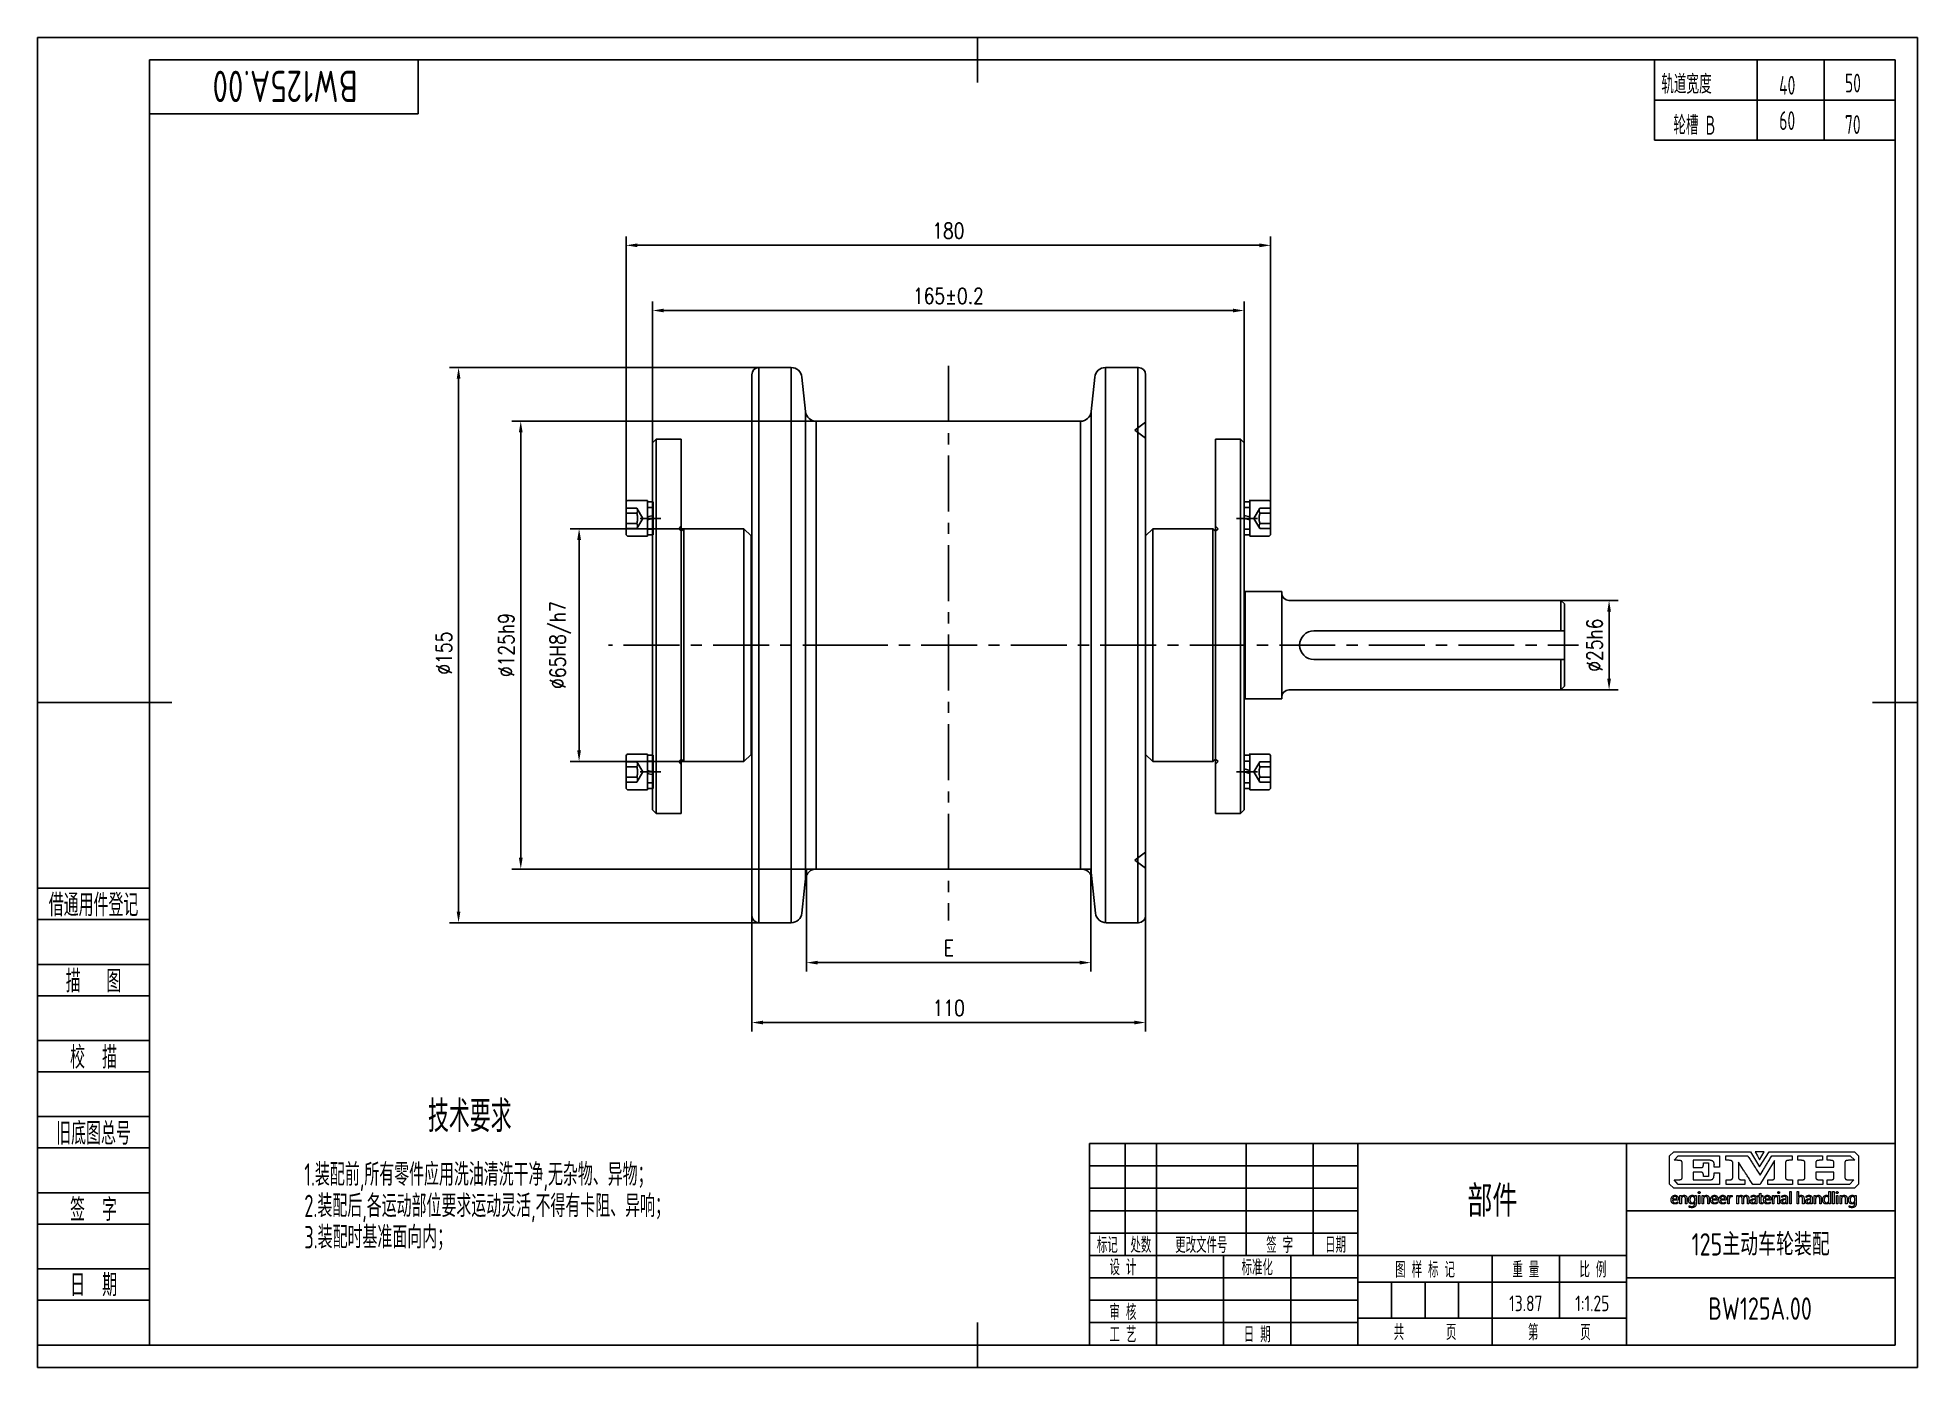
# Model space of a CAD drawing. Header units: millimetres. Extents: x -31 to 494, y -6 to 365.
import ezdxf
from ezdxf.enums import TextEntityAlignment as Align

# ---------------------------------------------------------------- set-up
doc = ezdxf.new("R2010")
doc.units = ezdxf.units.MM
doc.header["$LTSCALE"] = 12.5
for name, pattern in [('CENTER', [2, 1.25, -0.25, 0.25, -0.25]), ('DASHED', [0.75, 0.5, -0.25]), ('PHANTOM', [2.5, 1.25, -0.25, 0.25, -0.25, 0.25, -0.25])]:
    doc.linetypes.add(name, pattern=pattern)
for name, color, linetype in [('1轮廓实线层', 7, 'Continuous'), ('2细线层', 4, 'Continuous'), ('3中心线层', 1, 'CENTER'), ('4虚线层', 6, 'DASHED'), ('5剖面线层', 2, 'Continuous'), ('6文字层', 3, 'Continuous'), ('7标注层', 4, 'Continuous'), ('9双点划线层', 6, 'PHANTOM'), ('图层 1', 7, 'Continuous'), ('图框层', 7, 'Continuous')]:
    doc.layers.add(name, color=color, linetype=linetype)
doc.styles.add('PC_TEXTSTYLE', font='isocp.shx', dxfattribs={"width": 0.8, "bigfont": 'hzfs.shx'})
doc.styles.add('TH_GBDIM', font='romans.shx', dxfattribs={"width": 0.8, "bigfont": 'gbcbig.shx'})
doc.dimstyles.new('TH_GBDIM', dxfattribs={"dimscale": 1.25, "dimtxt": 3.5, "dimasz": 2.5, "dimexe": 2, "dimexo": 0, "dimgap": 1.5, "dimtad": 1, "dimdec": 1, "dimzin": 0, "dimdsep": 46, "dimtxsty": 'TH_GBDIM', "dimcen": 2.5, "dimclrd": 130, "dimclre": 130, "dimclrt": 3, "dimadec": 0, "dimazin": 0, "dimtfac": 0.714286, "dimtdec": 1, "dimtmove": 0, "dimatfit": 3, "dimfxl": 1, "dimtzin": 0, "dimlwd": -1, "dimlwe": -1, "dimarcsym": 0})

msp = doc.modelspace()

# ---------------------------------------------------------------- texts
at = {"layer": '6文字层', "style": 'PC_TEXTSTYLE', "width": 0.67}
for s, p in [('轨道宽度', (422.22, 349.36)), ('50', (473.52, 349.68)), ('轮槽 B', (425.58, 337.92)), ('70', (473.52, 338.1))]:
    msp.add_text(s, height=5.25, dxfattribs=at).set_placement(p)
for s, p in [('40', (457.39, 349.06)), ('60', (457.39, 339.19))]:
    msp.add_text(s, height=5.25, dxfattribs=at).set_placement(p, align=Align.CENTER)
at = {"layer": '6文字层', "style": 'PC_TEXTSTYLE', "width": 0.667}
msp.add_text('技术要求', height=8.75, dxfattribs=at).set_placement((89.45, 68.21), align=Align.TOP_CENTER)
for s, p in [('1.装配前,所有零件应用洗油清洗干净,无杂物、异物；', (43.24, 50.71)), ('2.装配后,各运动部位要求运动灵活,不得有卡阻、异响；', (43.24, 41.96)), ('3.装配时基准面向内；', (43.24, 33.21))]:
    msp.add_text(s, height=6.25, dxfattribs=at).set_placement(p, align=Align.TOP_LEFT)

# ---------------------------------------------------------------- blocks, each defined once
blk = doc.blocks.new('*U3')
blk.add_line((4.65, 1.6), (4.65, 0.8))
at = {"layer": '1轮廓实线层'}
for p, q in [((-4.65, 1.6), (-4.65, 0)), ((0, 1.6), (-4.65, 1.6)), ((-4.65, 0), (-0.4, 0)), ((-0.4, 0), (-0.83, 1.6)), ((4.65, 0), (-0.4, 0)), ((0, 1.6), (0.43, 0)), ((0, 1.6), (4.65, 1.6)), ((4.65, 1.6), (4.65, 0))]:
    blk.add_line(p, q, dxfattribs=at)
at = {"layer": '3中心线层'}
blk.add_line((0, 3.7), (0, -2.1), dxfattribs=at)
at = {"layer": '4虚线层'}
for p, q in [((-3.05, 1.6), (-3.05, 0)), ((3.05, 1.6), (3.05, 0))]:
    blk.add_line(p, q, dxfattribs=at)
blk = doc.blocks.new('*D5')
at = {"layer": '7标注层', "color": 130, "linetype": 'ByBlock'}
for p, q in [((175.21, 272.89), (83.82, 272.89)), ((86.32, 269.77), (86.32, 121.02)), ((175.21, 117.89), (83.82, 117.89))]:
    blk.add_line(p, q, dxfattribs=at)
for points in [[(85.8, 269.77), (86.84, 269.77), (86.32, 272.89)], [(85.8, 121.02), (86.84, 121.02), (86.32, 117.89)]]:
    blk.add_solid(points, dxfattribs=at)
at = {"layer": 'Defpoints', "color": 0, "linetype": 'ByBlock'}
for p in [(175.21, 272.89), (86.32, 117.89), (175.21, 117.89)]:
    blk.add_point(p, dxfattribs=at)
at = {"layer": '7标注层', "color": 3, "linetype": 'ByBlock', "lineweight": -2, "insert": (82.26, 193.14), "char_height": 4.375, "attachment_point": 5, "rotation": 90, "style": 'TH_GBDIM'}
blk.add_mtext('%%c155{}{}', dxfattribs=at)
blk = doc.blocks.new('*D6')
at = {"color": 130}
for p, q in [((153.21, 227.9), (117.48, 227.9)), ((119.98, 224.78), (119.98, 166)), ((153.21, 162.88), (117.48, 162.88))]:
    blk.add_line(p, q, dxfattribs=at)
for points in [[(119.46, 224.78), (120.5, 224.78), (119.98, 227.9)], [(119.46, 166), (120.5, 166), (119.98, 162.88)]]:
    blk.add_solid(points, dxfattribs=at)
at = {"layer": 'Defpoints', "color": 0}
for p in [(153.21, 227.9), (119.98, 162.88), (153.21, 162.88)]:
    blk.add_point(p, dxfattribs=at)
at = {"color": 3, "insert": (114.77, 195.39), "char_height": 4.375, "attachment_point": 5, "rotation": 90, "style": 'TH_GBDIM'}
blk.add_mtext('{%%c65}{}{H8/h7}', dxfattribs=at)
blk = doc.blocks.new('*D7')
at = {"layer": '7标注层', "color": 130}
for p, q in [((203.41, 257.89), (101.19, 257.89)), ((103.69, 254.77), (103.69, 136.02)), ((186.21, 132.89), (101.19, 132.89))]:
    blk.add_line(p, q, dxfattribs=at)
for points in [[(103.17, 254.77), (104.21, 254.77), (103.69, 257.89)], [(103.17, 136.02), (104.21, 136.02), (103.69, 132.89)]]:
    blk.add_solid(points, dxfattribs=at)
at = {"layer": 'Defpoints', "color": 0}
for p in [(203.41, 257.89), (103.69, 132.89), (186.21, 132.89)]:
    blk.add_point(p, dxfattribs=at)
at = {"layer": '7标注层', "color": 3, "insert": (99.63, 195.39), "char_height": 4.375, "attachment_point": 5, "rotation": 90, "style": 'TH_GBDIM'}
blk.add_mtext('{%%c125}{}{h9}', dxfattribs=at)
blk = doc.blocks.new('*D8')
at = {"layer": '7标注层', "color": 130}
for p, q in [((140.51, 251.9), (140.51, 291.31)), ((143.64, 288.81), (302.59, 288.81)), ((305.71, 247.41), (305.71, 291.31))]:
    blk.add_line(p, q, dxfattribs=at)
for points in [[(143.64, 289.33), (143.64, 288.29), (140.51, 288.81)], [(302.59, 289.33), (302.59, 288.29), (305.71, 288.81)]]:
    blk.add_solid(points, dxfattribs=at)
at = {"layer": 'Defpoints', "color": 0}
for p in [(305.71, 288.81), (140.51, 251.9), (305.71, 247.41)]:
    blk.add_point(p, dxfattribs=at)
at = {"layer": '7标注层', "color": 3, "insert": (223.11, 292.87), "char_height": 4.375, "attachment_point": 5, "style": 'TH_GBDIM'}
blk.add_mtext('{165}{}{%%p0.2}', dxfattribs=at)
blk = doc.blocks.new('*D9')
at = {"layer": '7标注层', "color": 130}
for p, q in [((133.11, 232.22), (133.11, 309.51)), ((309.99, 307.01), (136.24, 307.01)), ((313.11, 232.22), (313.11, 309.51))]:
    blk.add_line(p, q, dxfattribs=at)
for points in [[(136.24, 307.53), (136.24, 306.49), (133.11, 307.01)], [(309.99, 307.53), (309.99, 306.49), (313.11, 307.01)]]:
    blk.add_solid(points, dxfattribs=at)
at = {"layer": 'Defpoints', "color": 0}
for p in [(133.11, 307.01), (133.11, 232.22), (313.11, 232.22)]:
    blk.add_point(p, dxfattribs=at)
at = {"layer": '7标注层', "color": 3, "insert": (223.11, 311.07), "char_height": 4.375, "attachment_point": 5, "style": 'TH_GBDIM'}
blk.add_mtext('180', dxfattribs=at)
blk = doc.blocks.new('*D10')
at = {"layer": '7标注层', "color": 130}
for p, q in [((183.51, 132.89), (183.51, 104.25)), ((262.91, 132.89), (262.91, 104.25)), ((186.64, 106.75), (259.79, 106.75))]:
    blk.add_line(p, q, dxfattribs=at)
for points in [[(186.64, 107.28), (186.64, 106.23), (183.51, 106.75)], [(259.79, 107.28), (259.79, 106.23), (262.91, 106.75)]]:
    blk.add_solid(points, dxfattribs=at)
at = {"layer": 'Defpoints', "color": 0}
for p in [(183.51, 132.89), (262.91, 132.89), (262.91, 106.75)]:
    blk.add_point(p, dxfattribs=at)
at = {"layer": '7标注层', "color": 3, "insert": (223.21, 110.82), "char_height": 4.375, "attachment_point": 5, "style": 'TH_GBDIM'}
blk.add_mtext('{E}{}{}', dxfattribs=at)
blk = doc.blocks.new('*D11')
at = {"layer": '7标注层', "color": 130}
for p, q in [((278.21, 122.3), (278.21, 87.53)), ((168.21, 119.89), (168.21, 87.53)), ((171.34, 90.03), (275.09, 90.03))]:
    blk.add_line(p, q, dxfattribs=at)
for points in [[(171.34, 90.55), (171.34, 89.51), (168.21, 90.03)], [(275.09, 90.55), (275.09, 89.51), (278.21, 90.03)]]:
    blk.add_solid(points, dxfattribs=at)
at = {"layer": 'Defpoints', "color": 0}
for p in [(278.21, 122.3), (168.21, 119.89), (278.21, 90.03)]:
    blk.add_point(p, dxfattribs=at)
at = {"layer": '7标注层', "color": 3, "insert": (223.21, 94.09), "char_height": 4.375, "attachment_point": 5, "style": 'TH_GBDIM'}
blk.add_mtext('110', dxfattribs=at)
blk = doc.blocks.new('*D12')
at = {"layer": '7标注层', "color": 130}
for p, q in [((394.21, 207.89), (410.14, 207.89)), ((407.64, 204.77), (407.64, 186.02)), ((394.21, 182.89), (410.14, 182.89))]:
    blk.add_line(p, q, dxfattribs=at)
for points in [[(407.12, 204.77), (408.16, 204.77), (407.64, 207.89)], [(407.12, 186.02), (408.16, 186.02), (407.64, 182.89)]]:
    blk.add_solid(points, dxfattribs=at)
at = {"layer": 'Defpoints', "color": 0}
for p in [(394.21, 207.89), (394.21, 182.89), (407.64, 182.89)]:
    blk.add_point(p, dxfattribs=at)
at = {"layer": '7标注层', "color": 3, "insert": (403.57, 195.39), "char_height": 4.375, "attachment_point": 5, "rotation": 90, "style": 'TH_GBDIM'}
blk.add_mtext('{%%c25}{}{h6}', dxfattribs=at)
blk = doc.blocks.new('PC_TITLE_BLOCK')
for p, q in [((-32.77, 42.05), (-32.77, 42.06)), ((-8.45, 42.52), (-8.45, 42.53)), ((-8.45, 42.52), (-8.44, 42.52)), ((-40.4, 40.34), (-40.4, 40.36)), ((-40.4, 40.34), (-40.39, 40.34)), ((-36.4, 41.07), (-36.4, 41.08)), ((-36.4, 41.07), (-36.39, 41.07)), ((-32.15, 41.07), (-32.14, 41.07)), ((-13.89, 36.97), (-13.89, 36.98))]:
    blk.add_line(p, q)
at = {"layer": '1轮廓实线层'}
for p, q in [((0, 45), (-180, 45)), ((-180, 0), (-180, 45)), ((-172, 20), (-172, 45)), ((-165, 20), (-165, 45)), ((-145, 20), (-145, 45)), ((-130, 20), (-130, 45)), ((-120, 0), (-120, 45)), ((-60, 30), (0, 30)), ((-180, 20), (-60, 20)), ((-165, 0), (-165, 20)), ((-150, 0), (-150, 20)), ((-135, 0), (-135, 20)), ((-60, 15), (0, 15)), ((-180, 0), (0, 0))]:
    blk.add_line(p, q, dxfattribs=at)
at = {"layer": '1轮廓实线层', "color": 7}
for p, q in [((-60, 0), (-60, 45)), ((-180, 25), (-120, 25))]:
    blk.add_line(p, q, dxfattribs=at)
at = {"layer": '2细线层'}
for p, q in [((-180, 40), (-120, 40)), ((-180, 35), (-120, 35)), ((-180, 30), (-120, 30)), ((-90, 0), (-90, 20)), ((-75, 6), (-75, 20)), ((-180, 15), (-120, 15)), ((-120, 14), (-60, 14)), ((-112.5, 6), (-112.5, 14)), ((-105, 6), (-105, 14)), ((-97.5, 6), (-97.5, 14)), ((-180, 10), (-120, 10)), ((-180, 5), (-120, 5)), ((-120, 6), (-60, 6))]:
    blk.add_line(p, q, dxfattribs=at)
at = {"layer": '图层 1', "lineweight": 0}
for p, q in [((-50.39, 42.23), (-49.44, 43.17)), ((-50.39, 35.95), (-50.39, 42.23)), ((-49.44, 43.17), (-32.31, 43.17)), ((-49.44, 43.17), (-49.44, 43.17)), ((-49.38, 41.25), (-48.47, 42.26)), ((-48.47, 42.26), (-45.13, 42.26)), ((-45.13, 42.26), (-39.22, 42.26)), ((-39.22, 42.26), (-39.22, 41)), ((-37.79, 41.25), (-37.79, 42.26)), ((-37.79, 42.26), (-35.35, 42.26)), ((-35.35, 42.26), (-32.91, 42.26)), ((-32.91, 42.26), (-32.78, 42.06)), ((-32.78, 42.06), (-32.65, 41.86)), ((-32.31, 43.17), (-30.27, 39.79)), ((-30.26, 43.17), (-31.27, 43.17)), ((-31.27, 43.17), (-30.76, 42.28)), ((-30.76, 42.28), (-30.26, 41.39)), ((-30.27, 39.79), (-28.13, 43.17)), ((-29.25, 43.17), (-30.26, 43.17)), ((-30.26, 41.39), (-29.75, 42.28)), ((-29.75, 42.28), (-29.25, 43.17)), ((-28.13, 43.17), (-9.09, 43.17)), ((-27.81, 41.81), (-27.68, 42.03)), ((-27.68, 42.03), (-27.54, 42.26)), ((-27.54, 42.26), (-25.25, 42.26)), ((-25.25, 42.26), (-22.96, 42.26)), ((-22.96, 42.26), (-22.96, 41.25)), ((-21.69, 41.25), (-21.69, 42.26)), ((-21.69, 42.26), (-16.18, 42.26)), ((-16.18, 42.26), (-16.18, 41.25)), ((-15.19, 42.26), (-10.04, 42.28)), ((-15.19, 41.25), (-15.19, 42.26)), ((-10.04, 42.28), (-9, 41.25)), ((-9.09, 43.17), (-8.15, 42.23)), ((-8.15, 42.23), (-8.15, 35.95)), ((-48.63, 41.25), (-49.38, 41.25)), ((-48.51, 41.24), (-48.63, 41.25)), ((-48.38, 41.24), (-48.51, 41.24)), ((-48.25, 41.23), (-48.38, 41.24)), ((-48.12, 41.21), (-48.25, 41.23)), ((-48.05, 41.2), (-48.12, 41.21)), ((-47.99, 41.2), (-48.05, 41.2)), ((-47.94, 41.19), (-47.99, 41.2)), ((-47.88, 41.17), (-47.94, 41.19)), ((-47.84, 41.16), (-47.88, 41.17)), ((-47.8, 41.15), (-47.84, 41.16)), ((-47.76, 41.13), (-47.8, 41.15)), ((-47.74, 41.11), (-47.76, 41.13)), ((-47.71, 41.1), (-47.74, 41.11)), ((-47.69, 41.08), (-47.71, 41.1)), ((-47.67, 41.06), (-47.69, 41.08)), ((-47.66, 41.04), (-47.67, 41.06)), ((-47.64, 41.01), (-47.66, 41.04)), ((-47.62, 40.99), (-47.64, 41.01)), ((-47.61, 40.96), (-47.62, 40.99)), ((-47.6, 40.94), (-47.61, 40.96)), ((-47.59, 40.91), (-47.6, 40.94)), ((-47.58, 40.88), (-47.59, 40.91)), ((-47.57, 40.85), (-47.58, 40.88)), ((-47.57, 40.81), (-47.57, 40.85)), ((-47.56, 40.78), (-47.57, 40.81)), ((-47.56, 40.74), (-47.56, 40.78)), ((-47.56, 40.71), (-47.56, 40.74)), ((-47.56, 40.67), (-47.56, 40.71)), ((-47.56, 37.47), (-47.56, 40.67)), ((-41.65, 41.26), (-45.13, 41.26)), ((-45.13, 41.26), (-45.13, 39.63)), ((-45.13, 39.63), (-43.62, 39.63)), ((-43.62, 38.63), (-45.13, 38.63)), ((-45.13, 38.63), (-45.13, 36.87)), ((-43.62, 39.63), (-43.49, 39.63)), ((-43.51, 38.62), (-43.62, 38.63)), ((-43.41, 38.62), (-43.51, 38.62)), ((-43.49, 39.63), (-43.38, 39.64)), ((-43.37, 38.61), (-43.41, 38.62)), ((-43.38, 39.64), (-43.33, 39.64)), ((-43.32, 38.61), (-43.37, 38.61)), ((-43.33, 39.64), (-43.28, 39.65)), ((-43.28, 38.6), (-43.32, 38.61)), ((-43.28, 39.65), (-43.23, 39.66)), ((-43.24, 38.59), (-43.28, 38.6)), ((-43.2, 38.58), (-43.24, 38.59)), ((-43.23, 39.66), (-43.19, 39.66)), ((-43.17, 38.57), (-43.2, 38.58)), ((-43.19, 39.66), (-43.15, 39.67)), ((-43.13, 38.56), (-43.17, 38.57)), ((-43.15, 39.67), (-43.11, 39.68)), ((-43.1, 38.54), (-43.13, 38.56)), ((-43.11, 39.68), (-43.08, 39.69)), ((-43.07, 38.53), (-43.1, 38.54)), ((-43.08, 39.69), (-43.05, 39.71)), ((-43.04, 38.51), (-43.07, 38.53)), ((-43.05, 39.71), (-43.02, 39.72)), ((-43.01, 38.49), (-43.04, 38.51)), ((-43.02, 39.72), (-42.99, 39.73)), ((-42.99, 38.47), (-43.01, 38.49)), ((-42.99, 39.73), (-42.97, 39.75)), ((-42.97, 38.45), (-42.99, 38.47)), ((-42.97, 39.75), (-42.95, 39.77)), ((-42.95, 38.43), (-42.97, 38.45)), ((-42.95, 39.77), (-42.94, 39.78)), ((-42.93, 38.41), (-42.95, 38.43)), ((-42.94, 39.78), (-42.92, 39.8)), ((-42.91, 38.38), (-42.93, 38.41)), ((-42.92, 39.8), (-42.9, 39.83)), ((-42.89, 38.36), (-42.91, 38.38)), ((-42.9, 39.83), (-42.89, 39.85)), ((-42.89, 39.85), (-42.87, 39.88)), ((-42.88, 38.33), (-42.89, 38.36)), ((-42.86, 38.29), (-42.88, 38.33)), ((-42.87, 39.88), (-42.86, 39.91)), ((-42.86, 39.91), (-42.85, 39.94)), ((-42.85, 38.26), (-42.86, 38.29)), ((-42.85, 39.94), (-42.84, 39.98)), ((-42.84, 38.23), (-42.85, 38.26)), ((-42.84, 40.02), (-42.83, 40.06)), ((-42.84, 39.98), (-42.84, 40.02)), ((-42.83, 38.19), (-42.84, 38.23)), ((-42.83, 40.06), (-42.82, 40.11)), ((-42.82, 38.15), (-42.83, 38.19)), ((-42.82, 40.15), (-42.81, 40.26)), ((-42.82, 40.11), (-42.82, 40.15)), ((-42.82, 38.11), (-42.82, 38.15)), ((-42.81, 38.08), (-42.82, 38.11)), ((-42.81, 40.37), (-42.81, 40.68)), ((-42.81, 40.68), (-41.64, 40.68)), ((-42.81, 40.26), (-42.81, 40.37)), ((-42.81, 38.03), (-42.81, 38.08)), ((-42.81, 37.99), (-42.81, 38.03)), ((-42.81, 37.94), (-42.81, 37.99)), ((-42.81, 37.65), (-42.81, 37.94)), ((-41.57, 41.26), (-41.65, 41.26)), ((-41.64, 40.68), (-41.64, 39.16)), ((-41.64, 39.16), (-41.64, 37.65)), ((-41.48, 41.26), (-41.57, 41.26)), ((-41.4, 41.25), (-41.48, 41.26)), ((-41.33, 41.25), (-41.4, 41.25)), ((-41.26, 41.24), (-41.33, 41.25)), ((-41.19, 41.23), (-41.26, 41.24)), ((-41.12, 41.21), (-41.19, 41.23)), ((-41.06, 41.2), (-41.12, 41.21)), ((-41, 41.19), (-41.06, 41.2)), ((-40.94, 41.17), (-41, 41.19)), ((-40.89, 41.15), (-40.94, 41.17)), ((-40.84, 41.12), (-40.89, 41.15)), ((-40.79, 41.1), (-40.84, 41.12)), ((-40.75, 41.08), (-40.79, 41.1)), ((-40.71, 41.05), (-40.75, 41.08)), ((-40.67, 41.02), (-40.71, 41.05)), ((-40.64, 40.99), (-40.67, 41.02)), ((-40.6, 40.95), (-40.64, 40.99)), ((-40.58, 40.92), (-40.6, 40.95)), ((-40.55, 40.88), (-40.58, 40.92)), ((-40.52, 40.83), (-40.55, 40.88)), ((-40.5, 40.79), (-40.52, 40.83)), ((-40.48, 40.74), (-40.5, 40.79)), ((-40.46, 40.69), (-40.48, 40.74)), ((-40.44, 40.64), (-40.46, 40.69)), ((-40.45, 37.78), (-40.44, 37.85)), ((-40.43, 40.58), (-40.44, 40.64)), ((-40.44, 37.99), (-40.44, 38.47)), ((-40.44, 38.47), (-39.22, 38.47)), ((-40.44, 37.92), (-40.44, 37.99)), ((-40.44, 37.85), (-40.44, 37.92)), ((-40.42, 40.52), (-40.43, 40.58)), ((-40.41, 40.46), (-40.42, 40.52)), ((-40.4, 40.4), (-40.41, 40.46)), ((-40.39, 40.33), (-40.4, 40.4)), ((-40.39, 40.26), (-40.39, 40.33)), ((-40.39, 40.19), (-40.39, 40.26)), ((-40.39, 39.73), (-40.39, 40.19)), ((-39.22, 39.73), (-40.39, 39.73)), ((-39.22, 41), (-39.22, 39.73)), ((-39.22, 38.47), (-39.22, 37.18)), ((-37.03, 41.25), (-37.79, 41.25)), ((-36.93, 41.24), (-37.03, 41.25)), ((-36.83, 41.24), (-36.93, 41.24)), ((-36.78, 41.23), (-36.83, 41.24)), ((-36.74, 41.23), (-36.78, 41.23)), ((-36.7, 41.22), (-36.74, 41.23)), ((-36.66, 41.21), (-36.7, 41.22)), ((-36.62, 41.2), (-36.66, 41.21)), ((-36.59, 41.19), (-36.62, 41.2)), ((-36.55, 41.17), (-36.59, 41.19)), ((-36.52, 41.16), (-36.55, 41.17)), ((-36.49, 41.14), (-36.52, 41.16)), ((-36.46, 41.13), (-36.49, 41.14)), ((-36.44, 41.11), (-36.46, 41.13)), ((-36.41, 41.09), (-36.44, 41.11)), ((-36.39, 41.07), (-36.41, 41.09)), ((-36.37, 41.05), (-36.39, 41.07)), ((-36.35, 41.02), (-36.37, 41.05)), ((-36.33, 41), (-36.35, 41.02)), ((-36.32, 40.97), (-36.33, 41)), ((-36.3, 40.94), (-36.32, 40.97)), ((-36.29, 40.91), (-36.3, 40.94)), ((-36.28, 40.88), (-36.29, 40.91)), ((-36.27, 40.84), (-36.28, 40.88)), ((-36.26, 40.81), (-36.27, 40.84)), ((-36.25, 40.77), (-36.26, 40.81)), ((-36.24, 40.73), (-36.25, 40.77)), ((-36.24, 40.69), (-36.24, 40.73)), ((-36.23, 40.64), (-36.24, 40.69)), ((-36.23, 40.6), (-36.23, 40.64)), ((-36.23, 40.55), (-36.23, 40.6)), ((-36.23, 37.59), (-36.23, 40.55)), ((-33.83, 39.05), (-35, 40.87)), ((-35, 40.87), (-35, 40.87)), ((-35, 40.87), (-35, 37.59)), ((-33.72, 38.88), (-33.83, 39.05)), ((-33.61, 38.71), (-33.72, 38.88)), ((-33.49, 38.53), (-33.61, 38.71)), ((-33.38, 38.35), (-33.49, 38.53)), ((-33.26, 38.17), (-33.38, 38.35)), ((-33.13, 37.98), (-33.26, 38.17)), ((-33.01, 37.78), (-33.13, 37.98)), ((-32.65, 41.86), (-32.53, 41.66)), ((-32.53, 41.66), (-32.4, 41.46)), ((-32.4, 41.46), (-32.27, 41.26)), ((-32.27, 41.26), (-32.15, 41.06)), ((-32.15, 41.06), (-32.02, 40.86)), ((-32.02, 40.86), (-31.89, 40.66)), ((-31.89, 40.66), (-31.76, 40.46)), ((-31.76, 40.46), (-31.63, 40.26)), ((-31.63, 40.26), (-31.51, 40.06)), ((-31.51, 40.06), (-31.38, 39.86)), ((-31.38, 39.86), (-31.25, 39.66)), ((-31.25, 39.66), (-31.12, 39.46)), ((-31.12, 39.46), (-30.99, 39.26)), ((-30.99, 39.26), (-30.86, 39.06)), ((-30.86, 39.06), (-30.15, 37.96)), ((-30.26, 41.39), (-30.26, 41.39)), ((-30.15, 37.96), (-29.48, 39.05)), ((-30.15, 37.96), (-30.15, 37.96)), ((-28.62, 38.36), (-30.02, 36.1)), ((-29.48, 39.05), (-29.37, 39.22)), ((-29.37, 39.22), (-29.26, 39.4)), ((-29.26, 39.4), (-29.16, 39.58)), ((-29.16, 39.58), (-29.04, 39.76)), ((-29.04, 39.76), (-28.93, 39.94)), ((-28.93, 39.94), (-28.82, 40.13)), ((-28.82, 40.13), (-28.7, 40.33)), ((-28.7, 40.33), (-28.58, 40.53)), ((-26.91, 41.18), (-28.62, 38.36)), ((-28.58, 40.53), (-28.46, 40.73)), ((-28.46, 40.73), (-28.33, 40.93)), ((-28.33, 40.93), (-28.21, 41.15)), ((-28.21, 41.15), (-28.08, 41.36)), ((-28.08, 41.36), (-27.95, 41.58)), ((-27.95, 41.58), (-27.81, 41.81)), ((-26.91, 37.39), (-26.91, 41.18)), ((-26.91, 41.18), (-26.91, 41.18)), ((-24.47, 40.74), (-24.48, 40.71)), ((-24.48, 40.71), (-24.48, 40.67)), ((-24.48, 40.67), (-24.48, 37.47)), ((-24.46, 40.85), (-24.47, 40.81)), ((-24.47, 40.81), (-24.47, 40.78)), ((-24.47, 40.78), (-24.47, 40.74)), ((-24.45, 40.88), (-24.46, 40.85)), ((-24.44, 40.91), (-24.45, 40.88)), ((-24.43, 40.94), (-24.44, 40.91)), ((-24.42, 40.96), (-24.43, 40.94)), ((-24.41, 40.99), (-24.42, 40.96)), ((-24.4, 41.01), (-24.41, 40.99)), ((-24.38, 41.04), (-24.4, 41.01)), ((-24.36, 41.06), (-24.38, 41.04)), ((-24.34, 41.08), (-24.36, 41.06)), ((-24.32, 41.1), (-24.34, 41.08)), ((-24.3, 41.11), (-24.32, 41.1)), ((-24.28, 41.13), (-24.3, 41.11)), ((-24.26, 41.15), (-24.28, 41.13)), ((-24.23, 41.16), (-24.26, 41.15)), ((-24.2, 41.17), (-24.23, 41.16)), ((-24.17, 41.19), (-24.2, 41.17)), ((-24.13, 41.2), (-24.17, 41.19)), ((-24.1, 41.2), (-24.13, 41.2)), ((-24.06, 41.21), (-24.1, 41.2)), ((-23.98, 41.23), (-24.06, 41.21)), ((-23.89, 41.24), (-23.98, 41.23)), ((-23.8, 41.24), (-23.89, 41.24)), ((-23.7, 41.25), (-23.8, 41.24)), ((-22.96, 41.25), (-23.7, 41.25)), ((-20.93, 41.25), (-21.69, 41.25)), ((-20.83, 41.24), (-20.93, 41.25)), ((-20.73, 41.24), (-20.83, 41.24)), ((-20.64, 41.23), (-20.73, 41.24)), ((-20.56, 41.21), (-20.64, 41.23)), ((-20.52, 41.2), (-20.56, 41.21)), ((-20.48, 41.2), (-20.52, 41.2)), ((-20.45, 41.19), (-20.48, 41.2)), ((-20.42, 41.17), (-20.45, 41.19)), ((-20.39, 41.16), (-20.42, 41.17)), ((-20.36, 41.15), (-20.39, 41.16)), ((-20.33, 41.13), (-20.36, 41.15)), ((-20.31, 41.11), (-20.33, 41.13)), ((-20.25, 41.06), (-20.27, 41.08)), ((-20.23, 41.04), (-20.25, 41.06)), ((-20.22, 41.01), (-20.23, 41.04)), ((-20.2, 40.99), (-20.22, 41.01)), ((-20.19, 40.96), (-20.2, 40.99)), ((-20.18, 40.94), (-20.19, 40.96)), ((-20.17, 40.91), (-20.18, 40.94)), ((-20.15, 40.88), (-20.17, 40.91)), ((-20.15, 40.85), (-20.15, 40.88)), ((-20.14, 40.81), (-20.15, 40.85)), ((-20.14, 40.78), (-20.14, 40.81)), ((-20.13, 40.74), (-20.14, 40.78)), ((-20.13, 40.71), (-20.13, 40.74)), ((-20.13, 40.67), (-20.13, 40.71)), ((-20.13, 37.47), (-20.13, 40.67)), ((-17.69, 40.81), (-17.7, 40.78)), ((-17.7, 40.78), (-17.7, 40.74)), ((-17.7, 40.74), (-17.7, 40.71)), ((-17.7, 40.71), (-17.7, 40.67)), ((-17.7, 40.67), (-17.7, 39.69)), ((-17.7, 39.69), (-13.64, 39.69)), ((-13.64, 38.57), (-17.7, 38.57)), ((-17.7, 38.57), (-17.7, 37.47)), ((-17.68, 40.85), (-17.69, 40.81)), ((-17.67, 40.91), (-17.68, 40.88)), ((-17.68, 40.88), (-17.68, 40.85)), ((-17.66, 40.94), (-17.67, 40.91)), ((-17.65, 40.96), (-17.66, 40.94)), ((-17.63, 40.99), (-17.65, 40.96)), ((-17.62, 41.01), (-17.63, 40.99)), ((-17.6, 41.04), (-17.62, 41.01)), ((-17.59, 41.06), (-17.6, 41.04)), ((-17.57, 41.08), (-17.59, 41.06)), ((-17.55, 41.1), (-17.57, 41.08)), ((-17.52, 41.11), (-17.55, 41.1)), ((-17.5, 41.13), (-17.52, 41.11)), ((-17.48, 41.15), (-17.5, 41.13)), ((-17.45, 41.16), (-17.48, 41.15)), ((-17.42, 41.17), (-17.45, 41.16)), ((-17.39, 41.19), (-17.42, 41.17)), ((-17.36, 41.2), (-17.39, 41.19)), ((-17.32, 41.2), (-17.36, 41.2)), ((-17.29, 41.21), (-17.32, 41.2)), ((-17.21, 41.23), (-17.29, 41.21)), ((-17.12, 41.24), (-17.21, 41.23)), ((-17.02, 41.24), (-17.12, 41.24)), ((-16.92, 41.25), (-17.02, 41.24)), ((-16.18, 41.25), (-16.92, 41.25)), ((-14.44, 41.25), (-15.19, 41.25)), ((-14.33, 41.24), (-14.44, 41.25)), ((-14.23, 41.24), (-14.33, 41.24)), ((-14.14, 41.23), (-14.23, 41.24)), ((-14.06, 41.21), (-14.14, 41.23)), ((-14.02, 41.2), (-14.06, 41.21)), ((-13.99, 41.2), (-14.02, 41.2)), ((-13.96, 41.19), (-13.99, 41.2)), ((-13.92, 41.17), (-13.96, 41.19)), ((-13.89, 41.16), (-13.92, 41.17)), ((-13.87, 41.15), (-13.89, 41.16)), ((-13.84, 41.13), (-13.87, 41.15)), ((-13.82, 41.11), (-13.84, 41.13)), ((-13.79, 41.1), (-13.82, 41.11)), ((-13.77, 41.08), (-13.79, 41.1)), ((-13.75, 41.06), (-13.77, 41.08)), ((-13.74, 41.04), (-13.75, 41.06)), ((-13.71, 40.99), (-13.72, 41.01)), ((-13.69, 40.96), (-13.71, 40.99)), ((-13.68, 40.94), (-13.69, 40.96)), ((-13.67, 40.91), (-13.68, 40.94)), ((-13.66, 40.88), (-13.67, 40.91)), ((-13.65, 40.85), (-13.66, 40.88)), ((-13.65, 40.81), (-13.65, 40.85)), ((-13.64, 40.78), (-13.65, 40.81)), ((-13.64, 40.74), (-13.64, 40.78)), ((-13.64, 40.71), (-13.64, 40.74)), ((-13.64, 40.67), (-13.64, 40.71)), ((-13.64, 39.69), (-13.64, 40.67)), ((-13.64, 37.47), (-13.64, 38.57)), ((-11.2, 40.74), (-11.21, 40.71)), ((-11.21, 40.71), (-11.21, 40.67)), ((-11.21, 40.67), (-11.21, 37.47)), ((-11.19, 40.85), (-11.2, 40.81)), ((-11.2, 40.81), (-11.2, 40.78)), ((-11.2, 40.78), (-11.2, 40.74)), ((-11.18, 40.88), (-11.19, 40.85)), ((-11.17, 40.91), (-11.18, 40.88)), ((-11.16, 40.94), (-11.17, 40.91)), ((-11.15, 40.96), (-11.16, 40.94)), ((-11.14, 40.99), (-11.15, 40.96)), ((-11.12, 41.02), (-11.14, 40.99)), ((-11.11, 41.04), (-11.12, 41.02)), ((-11.09, 41.06), (-11.11, 41.04)), ((-11.07, 41.08), (-11.09, 41.06)), ((-11.05, 41.1), (-11.07, 41.08)), ((-11.03, 41.11), (-11.05, 41.1)), ((-11.01, 41.13), (-11.03, 41.11)), ((-10.98, 41.15), (-11.01, 41.13)), ((-10.96, 41.16), (-10.98, 41.15)), ((-10.93, 41.17), (-10.96, 41.16)), ((-10.9, 41.19), (-10.93, 41.17)), ((-10.86, 41.2), (-10.9, 41.19)), ((-10.83, 41.2), (-10.86, 41.2)), ((-10.79, 41.21), (-10.83, 41.2)), ((-10.71, 41.23), (-10.79, 41.21)), ((-10.62, 41.24), (-10.71, 41.23)), ((-10.53, 41.24), (-10.62, 41.24)), ((-10.43, 41.25), (-10.53, 41.24)), ((-9, 41.25), (-10.43, 41.25)), ((-49.44, 35), (-50.39, 35.95)), ((-9.09, 35), (-49.44, 35)), ((-48.45, 35.87), (-49.35, 36.89)), ((-49.35, 36.89), (-48.61, 36.89)), ((-48.61, 36.89), (-48.49, 36.89)), ((-48.49, 36.89), (-48.37, 36.9)), ((-39.22, 35.87), (-48.45, 35.87)), ((-48.45, 35.87), (-48.45, 35.87)), ((-48.37, 36.9), (-48.24, 36.91)), ((-48.24, 36.91), (-48.11, 36.92)), ((-48.11, 36.92), (-48.04, 36.93)), ((-48.04, 36.93), (-47.98, 36.94)), ((-47.98, 36.94), (-47.93, 36.95)), ((-47.93, 36.95), (-47.88, 36.96)), ((-47.88, 36.96), (-47.83, 36.97)), ((-47.83, 36.97), (-47.79, 36.99)), ((-47.79, 36.99), (-47.76, 37)), ((-47.76, 37), (-47.73, 37.02)), ((-47.73, 37.02), (-47.71, 37.04)), ((-47.71, 37.04), (-47.69, 37.06)), ((-47.69, 37.06), (-47.67, 37.08)), ((-47.67, 37.08), (-47.65, 37.1)), ((-47.65, 37.1), (-47.64, 37.12)), ((-47.64, 37.12), (-47.62, 37.15)), ((-47.62, 37.15), (-47.61, 37.17)), ((-47.61, 37.17), (-47.6, 37.2)), ((-47.6, 37.2), (-47.59, 37.23)), ((-47.59, 37.23), (-47.58, 37.26)), ((-47.58, 37.26), (-47.57, 37.29)), ((-47.57, 37.32), (-47.56, 37.36)), ((-47.57, 37.29), (-47.57, 37.32)), ((-47.56, 37.43), (-47.56, 37.47)), ((-47.56, 37.39), (-47.56, 37.43)), ((-47.56, 37.36), (-47.56, 37.39)), ((-45.13, 36.87), (-41.52, 36.87)), ((-41.64, 37.65), (-42.81, 37.65)), ((-41.52, 36.87), (-41.44, 36.88)), ((-41.44, 36.88), (-41.37, 36.88)), ((-41.37, 36.88), (-41.3, 36.88)), ((-41.3, 36.88), (-41.24, 36.89)), ((-41.24, 36.89), (-41.18, 36.9)), ((-41.18, 36.9), (-41.12, 36.91)), ((-41.12, 36.91), (-41.06, 36.92)), ((-41.06, 36.92), (-41.01, 36.94)), ((-41.01, 36.94), (-40.96, 36.96)), ((-40.96, 36.96), (-40.91, 36.97)), ((-40.91, 36.97), (-40.86, 37)), ((-40.86, 37), (-40.82, 37.02)), ((-40.82, 37.02), (-40.78, 37.04)), ((-40.78, 37.04), (-40.74, 37.07)), ((-40.74, 37.07), (-40.71, 37.1)), ((-40.71, 37.1), (-40.68, 37.13)), ((-40.68, 37.13), (-40.65, 37.16)), ((-40.65, 37.16), (-40.62, 37.2)), ((-40.62, 37.2), (-40.6, 37.24)), ((-40.6, 37.24), (-40.57, 37.28)), ((-40.57, 37.28), (-40.55, 37.32)), ((-40.55, 37.32), (-40.53, 37.37)), ((-40.53, 37.37), (-40.51, 37.42)), ((-40.51, 37.42), (-40.5, 37.47)), ((-40.5, 37.47), (-40.48, 37.53)), ((-40.48, 37.53), (-40.47, 37.58)), ((-40.47, 37.58), (-40.46, 37.65)), ((-40.46, 37.65), (-40.45, 37.71)), ((-40.45, 37.71), (-40.45, 37.78)), ((-39.22, 37.18), (-39.22, 35.87)), ((-37.76, 35.87), (-37.76, 36.89)), ((-37.76, 36.89), (-37.02, 36.89)), ((-35.64, 35.87), (-37.76, 35.87)), ((-37.02, 36.89), (-36.91, 36.89)), ((-36.91, 36.89), (-36.82, 36.9)), ((-36.82, 36.9), (-36.77, 36.91)), ((-36.77, 36.91), (-36.73, 36.91)), ((-36.73, 36.91), (-36.69, 36.92)), ((-36.69, 36.92), (-36.65, 36.93)), ((-36.65, 36.93), (-36.61, 36.94)), ((-36.61, 36.94), (-36.57, 36.95)), ((-36.57, 36.95), (-36.54, 36.96)), ((-36.54, 36.96), (-36.51, 36.98)), ((-36.51, 36.98), (-36.48, 36.99)), ((-36.48, 36.99), (-36.46, 37.01)), ((-36.46, 37.01), (-36.43, 37.03)), ((-36.43, 37.03), (-36.41, 37.05)), ((-36.41, 37.05), (-36.39, 37.07)), ((-36.39, 37.07), (-36.37, 37.09)), ((-36.37, 37.09), (-36.35, 37.11)), ((-36.35, 37.11), (-36.33, 37.14)), ((-36.33, 37.14), (-36.32, 37.17)), ((-36.32, 37.17), (-36.3, 37.2)), ((-36.3, 37.2), (-36.29, 37.23)), ((-36.29, 37.23), (-36.28, 37.26)), ((-36.28, 37.26), (-36.27, 37.29)), ((-36.27, 37.29), (-36.26, 37.33)), ((-36.26, 37.33), (-36.25, 37.37)), ((-36.25, 37.37), (-36.24, 37.41)), ((-36.24, 37.45), (-36.23, 37.49)), ((-36.24, 37.41), (-36.24, 37.45)), ((-36.23, 37.54), (-36.23, 37.59)), ((-36.23, 37.49), (-36.23, 37.54)), ((-33.53, 35.87), (-35.64, 35.87)), ((-35, 37.59), (-35, 37.54)), ((-35, 37.59), (-35, 37.59)), ((-35, 37.54), (-35, 37.49)), ((-35, 37.49), (-35, 37.45)), ((-35, 37.45), (-34.99, 37.41)), ((-34.99, 37.41), (-34.99, 37.37)), ((-34.99, 37.37), (-34.98, 37.33)), ((-34.98, 37.33), (-34.97, 37.29)), ((-34.97, 37.29), (-34.96, 37.26)), ((-34.96, 37.26), (-34.95, 37.23)), ((-34.95, 37.23), (-34.94, 37.2)), ((-34.94, 37.2), (-34.92, 37.17)), ((-34.92, 37.17), (-34.91, 37.14)), ((-34.91, 37.14), (-34.89, 37.11)), ((-34.89, 37.11), (-34.87, 37.09)), ((-34.87, 37.09), (-34.85, 37.07)), ((-34.85, 37.07), (-34.83, 37.05)), ((-34.83, 37.05), (-34.81, 37.03)), ((-34.81, 37.03), (-34.79, 37.01)), ((-34.79, 37.01), (-34.76, 36.99)), ((-34.76, 36.99), (-34.73, 36.98)), ((-34.73, 36.98), (-34.7, 36.96)), ((-34.7, 36.96), (-34.67, 36.95)), ((-34.67, 36.95), (-34.64, 36.94)), ((-34.64, 36.94), (-34.6, 36.93)), ((-34.6, 36.93), (-34.56, 36.92)), ((-34.56, 36.92), (-34.52, 36.91)), ((-34.52, 36.91), (-34.48, 36.91)), ((-34.48, 36.91), (-34.44, 36.9)), ((-34.44, 36.9), (-34.34, 36.89)), ((-34.34, 36.89), (-34.24, 36.89)), ((-34.24, 36.89), (-33.53, 36.89)), ((-33.53, 36.89), (-33.53, 35.87)), ((-32.88, 37.59), (-33.01, 37.78)), ((-32.75, 37.39), (-32.88, 37.59)), ((-32.61, 37.18), (-32.75, 37.39)), ((-32.48, 36.97), (-32.61, 37.18)), ((-32.34, 36.76), (-32.48, 36.97)), ((-32.19, 36.54), (-32.34, 36.76)), ((-32.05, 36.32), (-32.19, 36.54)), ((-31.9, 36.1), (-32.05, 36.32)), ((-31.75, 35.87), (-31.9, 36.1)), ((-30.96, 35.87), (-31.75, 35.87)), ((-30.16, 35.87), (-30.96, 35.87)), ((-30.02, 36.1), (-30.16, 35.87)), ((-28.43, 35.87), (-28.43, 36.89)), ((-28.43, 36.89), (-27.69, 36.89)), ((-25.67, 35.87), (-28.43, 35.87)), ((-27.69, 36.89), (-27.58, 36.89)), ((-27.58, 36.89), (-27.49, 36.9)), ((-27.49, 36.9), (-27.4, 36.91)), ((-27.4, 36.91), (-27.32, 36.92)), ((-27.32, 36.92), (-27.28, 36.93)), ((-27.28, 36.93), (-27.25, 36.94)), ((-27.25, 36.94), (-27.22, 36.95)), ((-27.22, 36.95), (-27.19, 36.96)), ((-27.19, 36.96), (-27.16, 36.97)), ((-27.16, 36.97), (-27.13, 36.99)), ((-27.13, 36.99), (-27.1, 37)), ((-27.1, 37), (-27.08, 37.02)), ((-27.08, 37.02), (-27.06, 37.04)), ((-27.06, 37.04), (-27.04, 37.06)), ((-27.04, 37.06), (-27.02, 37.08)), ((-27.02, 37.08), (-27.01, 37.1)), ((-27.01, 37.1), (-26.99, 37.12)), ((-26.99, 37.12), (-26.97, 37.15)), ((-26.97, 37.15), (-26.96, 37.17)), ((-26.96, 37.17), (-26.95, 37.2)), ((-26.95, 37.2), (-26.94, 37.23)), ((-26.94, 37.23), (-26.93, 37.26)), ((-26.93, 37.26), (-26.92, 37.29)), ((-26.92, 37.32), (-26.91, 37.36)), ((-26.92, 37.29), (-26.92, 37.32)), ((-26.91, 37.36), (-26.91, 37.39)), ((-22.92, 35.87), (-25.67, 35.87)), ((-24.48, 37.47), (-24.48, 37.43)), ((-24.48, 37.43), (-24.47, 37.39)), ((-24.47, 37.39), (-24.47, 37.36)), ((-24.47, 37.36), (-24.47, 37.32)), ((-24.47, 37.32), (-24.46, 37.29)), ((-24.46, 37.29), (-24.45, 37.26)), ((-24.45, 37.26), (-24.44, 37.23)), ((-24.44, 37.23), (-24.43, 37.2)), ((-24.43, 37.2), (-24.42, 37.17)), ((-24.42, 37.17), (-24.41, 37.15)), ((-24.41, 37.15), (-24.39, 37.12)), ((-24.39, 37.12), (-24.38, 37.1)), ((-24.38, 37.1), (-24.36, 37.08)), ((-24.36, 37.08), (-24.34, 37.06)), ((-24.34, 37.06), (-24.32, 37.04)), ((-24.32, 37.04), (-24.3, 37.02)), ((-24.3, 37.02), (-24.27, 37)), ((-24.27, 37), (-24.25, 36.99)), ((-24.25, 36.99), (-24.22, 36.97)), ((-24.22, 36.97), (-24.19, 36.96)), ((-24.19, 36.96), (-24.16, 36.95)), ((-24.16, 36.95), (-24.13, 36.94)), ((-24.13, 36.94), (-24.09, 36.93)), ((-24.09, 36.93), (-24.05, 36.92)), ((-24.05, 36.92), (-23.97, 36.91)), ((-23.97, 36.91), (-23.88, 36.9)), ((-23.88, 36.9), (-23.78, 36.89)), ((-23.78, 36.89), (-23.68, 36.89)), ((-23.68, 36.89), (-22.92, 36.89)), ((-22.92, 36.89), (-22.92, 35.87)), ((-21.65, 35.87), (-21.65, 36.89)), ((-21.65, 36.89), (-20.91, 36.89)), ((-18.9, 35.87), (-21.65, 35.87)), ((-20.91, 36.89), (-20.81, 36.89)), ((-20.81, 36.89), (-20.71, 36.9)), ((-20.71, 36.9), (-20.62, 36.91)), ((-20.62, 36.91), (-20.55, 36.92)), ((-20.55, 36.92), (-20.51, 36.93)), ((-20.51, 36.93), (-20.47, 36.94)), ((-20.47, 36.94), (-20.44, 36.95)), ((-20.44, 36.95), (-20.41, 36.96)), ((-20.41, 36.96), (-20.38, 36.97)), ((-20.38, 36.97), (-20.35, 36.99)), ((-20.35, 36.99), (-20.33, 37)), ((-20.33, 37), (-20.3, 37.02)), ((-20.3, 37.02), (-20.28, 37.04)), ((-20.28, 37.04), (-20.26, 37.06)), ((-20.26, 37.06), (-20.24, 37.07)), ((-20.24, 37.07), (-20.23, 37.1)), ((-20.23, 37.1), (-20.21, 37.12)), ((-20.21, 37.12), (-20.2, 37.14)), ((-20.2, 37.14), (-20.18, 37.17)), ((-20.18, 37.17), (-20.17, 37.2)), ((-20.17, 37.2), (-20.16, 37.23)), ((-20.16, 37.23), (-20.15, 37.26)), ((-20.15, 37.29), (-20.14, 37.32)), ((-20.15, 37.26), (-20.15, 37.29)), ((-20.14, 37.36), (-20.13, 37.39)), ((-20.14, 37.32), (-20.14, 37.36)), ((-20.13, 37.43), (-20.13, 37.47)), ((-20.13, 37.47), (-20.13, 37.47)), ((-20.13, 37.39), (-20.13, 37.43)), ((-16.15, 35.87), (-18.9, 35.87)), ((-17.7, 37.47), (-17.7, 37.43)), ((-17.7, 37.43), (-17.7, 37.39)), ((-17.7, 37.39), (-17.7, 37.36)), ((-17.7, 37.36), (-17.69, 37.32)), ((-17.69, 37.32), (-17.68, 37.29)), ((-17.68, 37.29), (-17.68, 37.26)), ((-17.68, 37.26), (-17.67, 37.23)), ((-17.67, 37.23), (-17.66, 37.2)), ((-17.66, 37.2), (-17.64, 37.17)), ((-17.64, 37.17), (-17.63, 37.15)), ((-17.63, 37.15), (-17.62, 37.12)), ((-17.62, 37.12), (-17.6, 37.1)), ((-17.6, 37.1), (-17.58, 37.08)), ((-17.58, 37.08), (-17.56, 37.06)), ((-17.56, 37.06), (-17.54, 37.04)), ((-17.54, 37.04), (-17.52, 37.02)), ((-17.52, 37.02), (-17.5, 37)), ((-17.5, 37), (-17.47, 36.99)), ((-17.47, 36.99), (-17.45, 36.97)), ((-17.45, 36.97), (-17.41, 36.96)), ((-17.41, 36.96), (-17.38, 36.95)), ((-17.38, 36.95), (-17.35, 36.94)), ((-17.35, 36.94), (-17.31, 36.93)), ((-17.31, 36.93), (-17.28, 36.92)), ((-17.28, 36.92), (-17.19, 36.91)), ((-17.19, 36.91), (-17.11, 36.9)), ((-17.11, 36.9), (-17.01, 36.89)), ((-17.01, 36.89), (-16.9, 36.89)), ((-16.9, 36.89), (-16.15, 36.89)), ((-16.15, 36.89), (-16.15, 35.87)), ((-15.16, 35.87), (-15.16, 36.89)), ((-15.16, 36.89), (-14.42, 36.89)), ((-10.19, 35.87), (-15.16, 35.87)), ((-14.42, 36.89), (-14.31, 36.89)), ((-14.31, 36.89), (-14.22, 36.9)), ((-14.22, 36.9), (-14.13, 36.91)), ((-14.13, 36.91), (-14.05, 36.92)), ((-14.05, 36.92), (-14.01, 36.93)), ((-14.01, 36.93), (-13.98, 36.94)), ((-13.98, 36.94), (-13.95, 36.95)), ((-13.95, 36.95), (-13.92, 36.96)), ((-13.92, 36.96), (-13.89, 36.97)), ((-13.89, 36.97), (-13.86, 36.99)), ((-13.86, 36.99), (-13.83, 37)), ((-13.83, 37), (-13.81, 37.02)), ((-13.81, 37.02), (-13.79, 37.04)), ((-13.79, 37.04), (-13.77, 37.06)), ((-13.77, 37.06), (-13.75, 37.08)), ((-13.75, 37.08), (-13.73, 37.1)), ((-13.73, 37.1), (-13.72, 37.12)), ((-13.72, 37.12), (-13.7, 37.15)), ((-13.7, 37.15), (-13.69, 37.17)), ((-13.69, 37.17), (-13.68, 37.2)), ((-13.68, 37.2), (-13.67, 37.23)), ((-13.67, 37.23), (-13.66, 37.26)), ((-13.66, 37.26), (-13.65, 37.29)), ((-13.65, 37.32), (-13.64, 37.36)), ((-13.65, 37.29), (-13.65, 37.32)), ((-13.64, 37.43), (-13.64, 37.47)), ((-13.64, 37.39), (-13.64, 37.43)), ((-13.64, 37.36), (-13.64, 37.39)), ((-11.21, 37.47), (-11.21, 37.43)), ((-11.21, 37.43), (-11.2, 37.39)), ((-11.2, 37.39), (-11.2, 37.36)), ((-11.2, 37.36), (-11.2, 37.32)), ((-11.2, 37.32), (-11.19, 37.29)), ((-11.19, 37.29), (-11.18, 37.26)), ((-11.18, 37.26), (-11.17, 37.23)), ((-11.17, 37.23), (-11.16, 37.2)), ((-11.16, 37.2), (-11.15, 37.17)), ((-11.15, 37.17), (-11.14, 37.15)), ((-11.14, 37.15), (-11.12, 37.12)), ((-11.12, 37.12), (-11.11, 37.1)), ((-11.11, 37.1), (-11.09, 37.08)), ((-11.09, 37.08), (-11.07, 37.06)), ((-11.07, 37.06), (-11.05, 37.04)), ((-11.05, 37.04), (-11.03, 37.02)), ((-11.03, 37.02), (-11, 37)), ((-11, 37), (-10.98, 36.99)), ((-10.98, 36.99), (-10.95, 36.97)), ((-10.95, 36.97), (-10.92, 36.96)), ((-10.92, 36.96), (-10.89, 36.95)), ((-10.89, 36.95), (-10.86, 36.94)), ((-10.86, 36.94), (-10.82, 36.93)), ((-10.82, 36.93), (-10.78, 36.92)), ((-10.78, 36.92), (-10.7, 36.91)), ((-10.7, 36.91), (-10.61, 36.9)), ((-10.61, 36.9), (-10.51, 36.89)), ((-10.51, 36.89), (-10.41, 36.89)), ((-10.41, 36.89), (-9.17, 36.89)), ((-9.17, 36.89), (-10.19, 35.87)), ((-8.15, 35.95), (-9.09, 35))]:
    blk.add_line(p, q, dxfattribs=at)
for points in [[(-43.97, 34.05), (-43.97, 34.07), (-43.96, 34.09), (-43.96, 34.11), (-43.95, 34.13), (-43.94, 34.14), (-43.93, 34.16), (-43.92, 34.18), (-43.91, 34.19), (-43.89, 34.2), (-43.88, 34.22), (-43.86, 34.23), (-43.84, 34.24), (-43.82, 34.24), (-43.8, 34.25), (-43.78, 34.25), (-43.76, 34.25), (-43.74, 34.25), (-43.72, 34.25), (-43.7, 34.24), (-43.68, 34.24), (-43.66, 34.23), (-43.64, 34.22), (-43.62, 34.2), (-43.61, 34.19), (-43.6, 34.18), (-43.58, 34.16), (-43.57, 34.14), (-43.56, 34.13), (-43.56, 34.11), (-43.55, 34.09), (-43.55, 34.07), (-43.55, 34.05), (-43.55, 34.02), (-43.55, 34), (-43.56, 33.98), (-43.56, 33.96), (-43.57, 33.95), (-43.58, 33.93), (-43.6, 33.91), (-43.61, 33.9), (-43.62, 33.89), (-43.64, 33.87), (-43.66, 33.86), (-43.68, 33.86), (-43.7, 33.85), (-43.72, 33.85), (-43.74, 33.84), (-43.76, 33.84), (-43.78, 33.84), (-43.8, 33.85), (-43.82, 33.85), (-43.84, 33.86), (-43.86, 33.86), (-43.88, 33.87), (-43.89, 33.89), (-43.91, 33.9), (-43.92, 33.91), (-43.93, 33.93), (-43.94, 33.95), (-43.95, 33.96), (-43.96, 33.98), (-43.96, 34), (-43.97, 34.02), (-43.97, 34.05), (-43.97, 34.05)], [(-29.51, 31.56), (-29.54, 31.55), (-29.57, 31.53), (-29.6, 31.52), (-29.64, 31.52), (-29.68, 31.51), (-29.72, 31.5), (-29.76, 31.5), (-29.8, 31.5), (-29.86, 31.5), (-29.92, 31.51), (-29.97, 31.52), (-30.02, 31.54), (-30.04, 31.55), (-30.06, 31.55), (-30.09, 31.57), (-30.1, 31.58), (-30.12, 31.59), (-30.14, 31.61), (-30.16, 31.62), (-30.17, 31.64), (-30.19, 31.66), (-30.2, 31.68), (-30.22, 31.7), (-30.23, 31.72), (-30.25, 31.76), (-30.27, 31.81), (-30.28, 31.87), (-30.29, 31.92), (-30.3, 31.98), (-30.3, 32.05), (-30.3, 33.12), (-30.62, 33.12), (-30.62, 33.39), (-30.3, 33.39), (-30.3, 33.84), (-29.97, 33.94), (-29.97, 33.39), (-29.51, 33.39), (-29.51, 33.12), (-29.97, 33.12), (-29.97, 32.11), (-29.97, 32.07), (-29.97, 32.03), (-29.96, 31.99), (-29.96, 31.95), (-29.95, 31.92), (-29.94, 31.89), (-29.92, 31.87), (-29.91, 31.85), (-29.89, 31.83), (-29.87, 31.82), (-29.85, 31.8), (-29.83, 31.79), (-29.8, 31.78), (-29.77, 31.78), (-29.74, 31.77), (-29.7, 31.77), (-29.68, 31.77), (-29.65, 31.77), (-29.63, 31.78), (-29.6, 31.79), (-29.58, 31.79), (-29.55, 31.8), (-29.53, 31.82), (-29.51, 31.83), (-29.51, 31.56), (-29.51, 31.56)], [(-26.2, 34.05), (-26.2, 34.07), (-26.2, 34.09), (-26.19, 34.11), (-26.19, 34.13), (-26.18, 34.14), (-26.17, 34.16), (-26.16, 34.18), (-26.14, 34.19), (-26.13, 34.2), (-26.11, 34.22), (-26.1, 34.23), (-26.08, 34.24), (-26.06, 34.24), (-26.04, 34.25), (-26.02, 34.25), (-26, 34.25), (-25.97, 34.25), (-25.95, 34.25), (-25.93, 34.24), (-25.91, 34.24), (-25.9, 34.23), (-25.88, 34.22), (-25.86, 34.2), (-25.85, 34.19), (-25.83, 34.18), (-25.82, 34.16), (-25.81, 34.14), (-25.8, 34.13), (-25.79, 34.11), (-25.79, 34.09), (-25.79, 34.07), (-25.79, 34.05), (-25.79, 34.02), (-25.79, 34), (-25.79, 33.98), (-25.8, 33.96), (-25.81, 33.95), (-25.82, 33.93), (-25.83, 33.91), (-25.85, 33.9), (-25.86, 33.89), (-25.88, 33.87), (-25.9, 33.86), (-25.91, 33.86), (-25.93, 33.85), (-25.95, 33.85), (-25.97, 33.84), (-26, 33.84), (-26.02, 33.84), (-26.04, 33.85), (-26.06, 33.85), (-26.08, 33.86), (-26.1, 33.86), (-26.11, 33.87), (-26.13, 33.89), (-26.14, 33.9), (-26.16, 33.91), (-26.17, 33.93), (-26.18, 33.95), (-26.19, 33.96), (-26.19, 33.98), (-26.2, 34), (-26.2, 34.02), (-26.2, 34.05), (-26.2, 34.05)], [(-23.53, 31.54), (-23.53, 34.28), (-23.2, 34.28), (-23.2, 31.54), (-23.53, 31.54), (-23.53, 31.54)], [(-20.33, 31.54), (-20.66, 31.54), (-20.66, 32.6), (-20.66, 32.67), (-20.66, 32.74), (-20.67, 32.79), (-20.69, 32.85), (-20.7, 32.9), (-20.72, 32.95), (-20.74, 32.99), (-20.76, 33.02), (-20.79, 33.06), (-20.82, 33.09), (-20.84, 33.1), (-20.85, 33.11), (-20.87, 33.12), (-20.89, 33.13), (-20.93, 33.15), (-20.98, 33.16), (-21.02, 33.16), (-21.07, 33.16), (-21.13, 33.16), (-21.17, 33.15), (-21.2, 33.15), (-21.22, 33.14), (-21.25, 33.13), (-21.27, 33.12), (-21.29, 33.11), (-21.31, 33.1), (-21.33, 33.09), (-21.35, 33.07), (-21.39, 33.04), (-21.43, 33), (-21.46, 32.96), (-21.49, 32.91), (-21.51, 32.87), (-21.53, 32.82), (-21.55, 32.77), (-21.56, 32.71), (-21.56, 32.65), (-21.57, 32.59), (-21.57, 31.54), (-21.89, 31.54), (-21.89, 34.28), (-21.57, 34.28), (-21.57, 33.09), (-21.56, 33.09), (-21.53, 33.13), (-21.5, 33.17), (-21.47, 33.21), (-21.44, 33.24), (-21.41, 33.27), (-21.37, 33.3), (-21.34, 33.33), (-21.3, 33.35), (-21.26, 33.37), (-21.22, 33.39), (-21.18, 33.4), (-21.14, 33.41), (-21.1, 33.42), (-21.05, 33.43), (-21, 33.43), (-20.96, 33.44), (-20.92, 33.43), (-20.88, 33.43), (-20.84, 33.43), (-20.81, 33.42), (-20.78, 33.42), (-20.74, 33.41), (-20.71, 33.4), (-20.68, 33.39), (-20.65, 33.38), (-20.63, 33.36), (-20.6, 33.35), (-20.57, 33.33), (-20.55, 33.31), (-20.53, 33.29), (-20.51, 33.27), (-20.49, 33.25), (-20.47, 33.22), (-20.45, 33.2), (-20.43, 33.17), (-20.42, 33.14), (-20.41, 33.11), (-20.39, 33.08), (-20.38, 33.05), (-20.37, 33.01), (-20.36, 32.97), (-20.35, 32.94), (-20.35, 32.9), (-20.34, 32.86), (-20.33, 32.77), (-20.33, 32.68), (-20.33, 31.54), (-20.33, 31.54)], [(-14.44, 31.54), (-14.76, 31.54), (-14.76, 31.85), (-14.77, 31.85), (-14.79, 31.81), (-14.82, 31.77), (-14.85, 31.73), (-14.88, 31.7), (-14.92, 31.66), (-14.95, 31.64), (-14.99, 31.61), (-15.03, 31.59), (-15.07, 31.56), (-15.11, 31.55), (-15.15, 31.53), (-15.2, 31.52), (-15.25, 31.51), (-15.3, 31.5), (-15.35, 31.5), (-15.4, 31.5), (-15.44, 31.5), (-15.48, 31.5), (-15.53, 31.51), (-15.57, 31.51), (-15.61, 31.52), (-15.64, 31.53), (-15.68, 31.55), (-15.71, 31.56), (-15.75, 31.58), (-15.78, 31.6), (-15.81, 31.61), (-15.85, 31.64), (-15.87, 31.66), (-15.9, 31.69), (-15.93, 31.72), (-15.96, 31.75), (-15.98, 31.78), (-16.01, 31.81), (-16.03, 31.85), (-16.05, 31.88), (-16.07, 31.92), (-16.08, 31.96), (-16.1, 32), (-16.11, 32.04), (-16.13, 32.08), (-16.14, 32.13), (-16.14, 32.17), (-16.15, 32.22), (-16.16, 32.27), (-16.16, 32.32), (-16.17, 32.37), (-16.17, 32.42), (-16.17, 32.48), (-16.16, 32.54), (-16.16, 32.59), (-16.15, 32.64), (-16.14, 32.69), (-16.13, 32.74), (-16.12, 32.79), (-16.11, 32.84), (-16.09, 32.88), (-16.07, 32.92), (-16.05, 32.97), (-16.03, 33.01), (-16.01, 33.05), (-15.99, 33.09), (-15.96, 33.12), (-15.93, 33.16), (-15.9, 33.19), (-15.87, 33.23), (-15.84, 33.25), (-15.81, 33.28), (-15.77, 33.3), (-15.73, 33.33), (-15.7, 33.35), (-15.66, 33.37), (-15.62, 33.38), (-15.58, 33.4), (-15.54, 33.41), (-15.5, 33.42), (-15.45, 33.43), (-15.41, 33.43), (-15.37, 33.43), (-15.32, 33.44), (-15.27, 33.43), (-15.23, 33.43), (-15.18, 33.43), (-15.14, 33.42), (-15.1, 33.41), (-15.06, 33.39), (-15.03, 33.38), (-14.99, 33.36), (-14.96, 33.34), (-14.93, 33.32), (-14.9, 33.3), (-14.87, 33.27), (-14.84, 33.24), (-14.82, 33.21), (-14.79, 33.18), (-14.77, 33.14), (-14.76, 33.14), (-14.76, 34.28), (-14.44, 34.28), (-14.44, 31.54), (-14.44, 31.54)], [(-13.94, 31.54), (-13.94, 34.28), (-13.61, 34.28), (-13.61, 31.54), (-13.94, 31.54), (-13.94, 31.54)], [(-13.15, 34.05), (-13.15, 34.07), (-13.15, 34.09), (-13.14, 34.11), (-13.14, 34.13), (-13.13, 34.14), (-13.12, 34.16), (-13.11, 34.18), (-13.09, 34.19), (-13.08, 34.2), (-13.06, 34.22), (-13.04, 34.23), (-13.03, 34.24), (-13.01, 34.24), (-12.99, 34.25), (-12.97, 34.25), (-12.95, 34.25), (-12.93, 34.25), (-12.9, 34.25), (-12.88, 34.24), (-12.86, 34.24), (-12.85, 34.23), (-12.83, 34.22), (-12.81, 34.2), (-12.8, 34.19), (-12.78, 34.18), (-12.77, 34.16), (-12.76, 34.14), (-12.75, 34.13), (-12.74, 34.11), (-12.74, 34.09), (-12.74, 34.07), (-12.74, 34.05), (-12.74, 34.02), (-12.74, 34), (-12.74, 33.98), (-12.75, 33.96), (-12.76, 33.95), (-12.77, 33.93), (-12.78, 33.91), (-12.8, 33.9), (-12.81, 33.89), (-12.83, 33.87), (-12.85, 33.86), (-12.86, 33.86), (-12.88, 33.85), (-12.9, 33.85), (-12.93, 33.84), (-12.95, 33.84), (-12.97, 33.84), (-12.99, 33.85), (-13.01, 33.85), (-13.03, 33.86), (-13.05, 33.86), (-13.06, 33.87), (-13.08, 33.89), (-13.09, 33.9), (-13.11, 33.91), (-13.12, 33.93), (-13.13, 33.95), (-13.14, 33.96), (-13.14, 33.98), (-13.15, 34), (-13.15, 34.02), (-13.15, 34.05), (-13.15, 34.05)], [(-48.4, 32.38), (-49.7, 32.38), (-49.69, 32.31), (-49.69, 32.24), (-49.68, 32.21), (-49.67, 32.18), (-49.66, 32.15), (-49.66, 32.12), (-49.64, 32.09), (-49.63, 32.07), (-49.62, 32.04), (-49.61, 32.01), (-49.59, 31.99), (-49.57, 31.97), (-49.55, 31.94), (-49.54, 31.93), (-49.52, 31.91), (-49.5, 31.89), (-49.48, 31.87), (-49.45, 31.85), (-49.43, 31.84), (-49.4, 31.83), (-49.38, 31.82), (-49.35, 31.8), (-49.33, 31.79), (-49.3, 31.79), (-49.27, 31.78), (-49.24, 31.77), (-49.17, 31.77), (-49.11, 31.77), (-49.07, 31.77), (-49.03, 31.77), (-48.99, 31.77), (-48.96, 31.78), (-48.92, 31.78), (-48.88, 31.79), (-48.84, 31.8), (-48.81, 31.81), (-48.77, 31.83), (-48.74, 31.84), (-48.7, 31.86), (-48.67, 31.88), (-48.64, 31.89), (-48.6, 31.92), (-48.57, 31.94), (-48.54, 31.96), (-48.54, 31.67), (-48.57, 31.65), (-48.6, 31.63), (-48.63, 31.61), (-48.67, 31.59), (-48.7, 31.58), (-48.74, 31.56), (-48.78, 31.55), (-48.82, 31.54), (-48.86, 31.53), (-48.9, 31.52), (-48.95, 31.51), (-48.99, 31.51), (-49.04, 31.5), (-49.08, 31.5), (-49.14, 31.5), (-49.18, 31.5), (-49.23, 31.5), (-49.28, 31.5), (-49.33, 31.51), (-49.37, 31.51), (-49.42, 31.52), (-49.46, 31.53), (-49.5, 31.55), (-49.54, 31.56), (-49.58, 31.58), (-49.62, 31.6), (-49.65, 31.62), (-49.69, 31.64), (-49.72, 31.66), (-49.75, 31.69), (-49.78, 31.72), (-49.81, 31.75), (-49.84, 31.78), (-49.86, 31.82), (-49.89, 31.85), (-49.91, 31.89), (-49.93, 31.93), (-49.95, 31.97), (-49.96, 32.01), (-49.98, 32.06), (-49.99, 32.1), (-50, 32.15), (-50.01, 32.2), (-50.02, 32.25), (-50.03, 32.3), (-50.03, 32.35), (-50.04, 32.4), (-50.04, 32.46), (-50.04, 32.51), (-50.03, 32.56), (-50.03, 32.61), (-50.02, 32.66), (-50.01, 32.71), (-50, 32.76), (-49.99, 32.8), (-49.97, 32.84), (-49.96, 32.89), (-49.94, 32.93), (-49.92, 32.97), (-49.9, 33.01), (-49.87, 33.05), (-49.85, 33.09), (-49.82, 33.12), (-49.79, 33.16), (-49.76, 33.19), (-49.73, 33.23), (-49.69, 33.25), (-49.66, 33.28), (-49.62, 33.3), (-49.59, 33.33), (-49.55, 33.35), (-49.51, 33.37), (-49.47, 33.38), (-49.43, 33.4), (-49.39, 33.41), (-49.35, 33.42), (-49.31, 33.43), (-49.26, 33.43), (-49.22, 33.43), (-49.17, 33.44), (-49.13, 33.43), (-49.09, 33.43), (-49.05, 33.43), (-49, 33.42), (-48.96, 33.41), (-48.92, 33.4), (-48.89, 33.39), (-48.85, 33.38), (-48.82, 33.36), (-48.78, 33.34), (-48.75, 33.33), (-48.72, 33.3), (-48.69, 33.28), (-48.66, 33.26), (-48.63, 33.23), (-48.61, 33.2), (-48.58, 33.17), (-48.56, 33.14), (-48.54, 33.11), (-48.52, 33.07), (-48.5, 33.04), (-48.48, 33), (-48.47, 32.96), (-48.45, 32.92), (-48.44, 32.88), (-48.43, 32.84), (-48.42, 32.79), (-48.42, 32.75), (-48.41, 32.7), (-48.41, 32.65), (-48.4, 32.6), (-48.4, 32.55), (-48.4, 32.38), (-48.4, 32.38)], [(-48.73, 32.65), (-48.73, 32.71), (-48.74, 32.76), (-48.75, 32.82), (-48.76, 32.87), (-48.78, 32.92), (-48.8, 32.96), (-48.82, 33), (-48.85, 33.04), (-48.88, 33.07), (-48.92, 33.09), (-48.95, 33.12), (-48.99, 33.14), (-49.03, 33.15), (-49.08, 33.16), (-49.13, 33.17), (-49.18, 33.17), (-49.23, 33.17), (-49.27, 33.16), (-49.32, 33.15), (-49.36, 33.14), (-49.4, 33.11), (-49.44, 33.09), (-49.48, 33.06), (-49.52, 33.03), (-49.55, 32.99), (-49.58, 32.95), (-49.61, 32.9), (-49.64, 32.86), (-49.66, 32.81), (-49.67, 32.76), (-49.69, 32.7), (-49.7, 32.65), (-48.73, 32.65), (-48.73, 32.65)], [(-46.49, 31.54), (-46.82, 31.54), (-46.82, 32.59), (-46.82, 32.66), (-46.82, 32.73), (-46.83, 32.79), (-46.84, 32.84), (-46.86, 32.9), (-46.87, 32.94), (-46.9, 32.98), (-46.92, 33.02), (-46.93, 33.04), (-46.95, 33.06), (-46.96, 33.07), (-46.98, 33.09), (-47, 33.1), (-47.01, 33.11), (-47.03, 33.12), (-47.05, 33.13), (-47.09, 33.14), (-47.14, 33.16), (-47.18, 33.16), (-47.23, 33.16), (-47.29, 33.16), (-47.34, 33.15), (-47.36, 33.15), (-47.38, 33.14), (-47.41, 33.13), (-47.43, 33.12), (-47.45, 33.11), (-47.47, 33.1), (-47.49, 33.09), (-47.51, 33.07), (-47.55, 33.04), (-47.59, 33), (-47.62, 32.96), (-47.65, 32.92), (-47.67, 32.87), (-47.69, 32.82), (-47.71, 32.77), (-47.72, 32.72), (-47.73, 32.66), (-47.73, 32.6), (-47.73, 31.54), (-48.06, 31.54), (-48.06, 33.39), (-47.73, 33.39), (-47.73, 33.09), (-47.72, 33.09), (-47.69, 33.13), (-47.66, 33.17), (-47.64, 33.2), (-47.6, 33.24), (-47.57, 33.27), (-47.54, 33.3), (-47.5, 33.33), (-47.46, 33.35), (-47.42, 33.37), (-47.38, 33.39), (-47.34, 33.4), (-47.3, 33.41), (-47.26, 33.42), (-47.21, 33.43), (-47.16, 33.43), (-47.11, 33.44), (-47.08, 33.43), (-47.04, 33.43), (-47, 33.43), (-46.97, 33.42), (-46.94, 33.42), (-46.9, 33.41), (-46.87, 33.4), (-46.84, 33.39), (-46.82, 33.37), (-46.79, 33.36), (-46.76, 33.34), (-46.74, 33.33), (-46.71, 33.31), (-46.69, 33.29), (-46.67, 33.26), (-46.65, 33.24), (-46.63, 33.21), (-46.61, 33.19), (-46.6, 33.16), (-46.58, 33.13), (-46.57, 33.1), (-46.55, 33.07), (-46.54, 33.04), (-46.53, 33), (-46.52, 32.96), (-46.51, 32.93), (-46.51, 32.89), (-46.5, 32.85), (-46.49, 32.76), (-46.49, 32.67), (-46.49, 31.54), (-46.49, 31.54)], [(-44.42, 31.7), (-44.42, 31.63), (-44.43, 31.57), (-44.43, 31.51), (-44.44, 31.46), (-44.45, 31.4), (-44.46, 31.35), (-44.47, 31.29), (-44.49, 31.25), (-44.5, 31.2), (-44.52, 31.16), (-44.54, 31.11), (-44.56, 31.07), (-44.59, 31.03), (-44.61, 30.99), (-44.64, 30.96), (-44.67, 30.93), (-44.7, 30.89), (-44.74, 30.86), (-44.78, 30.84), (-44.81, 30.81), (-44.85, 30.79), (-44.89, 30.77), (-44.94, 30.75), (-44.98, 30.73), (-45.03, 30.72), (-45.08, 30.71), (-45.13, 30.7), (-45.19, 30.69), (-45.24, 30.68), (-45.3, 30.67), (-45.36, 30.67), (-45.42, 30.67), (-45.51, 30.67), (-45.59, 30.68), (-45.67, 30.69), (-45.74, 30.7), (-45.82, 30.72), (-45.89, 30.74), (-45.96, 30.77), (-46.02, 30.8), (-46.02, 31.12), (-45.94, 31.07), (-45.87, 31.04), (-45.79, 31.01), (-45.72, 30.99), (-45.64, 30.96), (-45.57, 30.95), (-45.5, 30.94), (-45.43, 30.94), (-45.39, 30.94), (-45.35, 30.94), (-45.31, 30.95), (-45.27, 30.95), (-45.23, 30.96), (-45.2, 30.97), (-45.16, 30.98), (-45.13, 30.99), (-45.1, 31), (-45.07, 31.01), (-45.04, 31.03), (-45.02, 31.04), (-44.99, 31.06), (-44.97, 31.08), (-44.94, 31.1), (-44.92, 31.12), (-44.9, 31.14), (-44.88, 31.17), (-44.86, 31.19), (-44.85, 31.22), (-44.83, 31.25), (-44.82, 31.28), (-44.8, 31.31), (-44.79, 31.34), (-44.78, 31.37), (-44.78, 31.41), (-44.77, 31.45), (-44.76, 31.49), (-44.76, 31.52), (-44.75, 31.56), (-44.75, 31.61), (-44.75, 31.65), (-44.75, 31.85), (-44.76, 31.85), (-44.79, 31.8), (-44.82, 31.77), (-44.84, 31.73), (-44.88, 31.69), (-44.91, 31.66), (-44.94, 31.63), (-44.98, 31.61), (-45.02, 31.59), (-45.06, 31.56), (-45.1, 31.55), (-45.15, 31.53), (-45.19, 31.52), (-45.24, 31.51), (-45.29, 31.5), (-45.34, 31.5), (-45.39, 31.5), (-45.43, 31.5), (-45.47, 31.5), (-45.51, 31.51), (-45.55, 31.51), (-45.59, 31.52), (-45.63, 31.53), (-45.67, 31.55), (-45.7, 31.56), (-45.74, 31.58), (-45.77, 31.6), (-45.8, 31.61), (-45.83, 31.64), (-45.86, 31.66), (-45.89, 31.69), (-45.92, 31.72), (-45.95, 31.75), (-45.97, 31.78), (-45.99, 31.81), (-46.02, 31.85), (-46.04, 31.88), (-46.06, 31.92), (-46.07, 31.96), (-46.09, 32), (-46.1, 32.04), (-46.11, 32.08), (-46.13, 32.12), (-46.13, 32.17), (-46.14, 32.21), (-46.15, 32.26), (-46.15, 32.31), (-46.15, 32.36), (-46.15, 32.41), (-46.15, 32.47), (-46.15, 32.52), (-46.15, 32.58), (-46.14, 32.63), (-46.13, 32.68), (-46.12, 32.74), (-46.11, 32.78), (-46.1, 32.83), (-46.08, 32.88), (-46.06, 32.92), (-46.05, 32.97), (-46.02, 33.01), (-46, 33.05), (-45.98, 33.09), (-45.95, 33.12), (-45.92, 33.16), (-45.89, 33.19), (-45.86, 33.23), (-45.83, 33.25), (-45.8, 33.28), (-45.76, 33.3), (-45.73, 33.33), (-45.69, 33.35), (-45.66, 33.37), (-45.62, 33.38), (-45.57, 33.4), (-45.53, 33.41), (-45.49, 33.42), (-45.45, 33.43), (-45.4, 33.43), (-45.35, 33.43), (-45.31, 33.44), (-45.26, 33.43), (-45.22, 33.43), (-45.17, 33.43), (-45.13, 33.42), (-45.1, 33.41), (-45.06, 33.39), (-45.02, 33.38), (-44.98, 33.36), (-44.95, 33.34), (-44.92, 33.32), (-44.89, 33.3), (-44.86, 33.27), (-44.83, 33.24), (-44.81, 33.21), (-44.78, 33.18), (-44.76, 33.14), (-44.75, 33.14), (-44.75, 33.39), (-44.42, 33.39), (-44.42, 31.7), (-44.42, 31.7)], [(-44.75, 32.64), (-44.75, 32.69), (-44.76, 32.74), (-44.77, 32.79), (-44.79, 32.84), (-44.81, 32.89), (-44.83, 32.93), (-44.86, 32.97), (-44.89, 33.01), (-44.93, 33.05), (-44.97, 33.08), (-45.01, 33.1), (-45.06, 33.12), (-45.1, 33.14), (-45.15, 33.15), (-45.2, 33.16), (-45.25, 33.16), (-45.29, 33.16), (-45.32, 33.16), (-45.35, 33.16), (-45.38, 33.15), (-45.41, 33.15), (-45.44, 33.14), (-45.46, 33.13), (-45.49, 33.11), (-45.52, 33.1), (-45.54, 33.09), (-45.57, 33.07), (-45.59, 33.05), (-45.61, 33.04), (-45.63, 33.01), (-45.65, 32.99), (-45.67, 32.97), (-45.69, 32.94), (-45.71, 32.92), (-45.72, 32.89), (-45.73, 32.86), (-45.75, 32.83), (-45.76, 32.8), (-45.77, 32.77), (-45.78, 32.73), (-45.79, 32.7), (-45.8, 32.67), (-45.81, 32.63), (-45.81, 32.59), (-45.82, 32.51), (-45.82, 32.43), (-45.82, 32.36), (-45.81, 32.29), (-45.8, 32.22), (-45.78, 32.16), (-45.77, 32.13), (-45.76, 32.1), (-45.75, 32.08), (-45.74, 32.05), (-45.72, 32.02), (-45.71, 32), (-45.69, 31.97), (-45.68, 31.95), (-45.66, 31.93), (-45.64, 31.91), (-45.62, 31.89), (-45.6, 31.87), (-45.58, 31.85), (-45.55, 31.84), (-45.53, 31.83), (-45.51, 31.82), (-45.48, 31.8), (-45.46, 31.79), (-45.43, 31.79), (-45.41, 31.78), (-45.38, 31.78), (-45.35, 31.77), (-45.32, 31.77), (-45.29, 31.77), (-45.26, 31.77), (-45.24, 31.77), (-45.21, 31.78), (-45.18, 31.78), (-45.15, 31.79), (-45.13, 31.79), (-45.1, 31.8), (-45.08, 31.81), (-45.05, 31.82), (-45.03, 31.84), (-45.01, 31.85), (-44.98, 31.87), (-44.96, 31.88), (-44.94, 31.9), (-44.92, 31.92), (-44.9, 31.94), (-44.88, 31.97), (-44.87, 31.99), (-44.85, 32.01), (-44.84, 32.03), (-44.82, 32.06), (-44.81, 32.09), (-44.8, 32.11), (-44.79, 32.14), (-44.77, 32.2), (-44.76, 32.26), (-44.75, 32.32), (-44.75, 32.39), (-44.75, 32.64), (-44.75, 32.64)], [(-43.93, 31.54), (-43.93, 33.39), (-43.6, 33.39), (-43.6, 31.54), (-43.93, 31.54), (-43.93, 31.54)], [(-41.54, 31.54), (-41.86, 31.54), (-41.86, 32.59), (-41.86, 32.66), (-41.87, 32.73), (-41.88, 32.79), (-41.89, 32.84), (-41.9, 32.9), (-41.92, 32.94), (-41.94, 32.98), (-41.97, 33.02), (-41.98, 33.04), (-42, 33.06), (-42.01, 33.07), (-42.02, 33.09), (-42.04, 33.1), (-42.06, 33.11), (-42.08, 33.12), (-42.1, 33.13), (-42.14, 33.14), (-42.18, 33.16), (-42.23, 33.16), (-42.28, 33.16), (-42.33, 33.16), (-42.38, 33.15), (-42.41, 33.15), (-42.43, 33.14), (-42.45, 33.13), (-42.48, 33.12), (-42.5, 33.11), (-42.52, 33.1), (-42.54, 33.09), (-42.56, 33.07), (-42.6, 33.04), (-42.63, 33), (-42.67, 32.96), (-42.7, 32.92), (-42.72, 32.87), (-42.74, 32.82), (-42.75, 32.77), (-42.76, 32.72), (-42.77, 32.66), (-42.77, 32.6), (-42.77, 31.54), (-43.1, 31.54), (-43.1, 33.39), (-42.77, 33.39), (-42.77, 33.09), (-42.77, 33.09), (-42.74, 33.13), (-42.71, 33.17), (-42.68, 33.2), (-42.65, 33.24), (-42.62, 33.27), (-42.58, 33.3), (-42.55, 33.33), (-42.51, 33.35), (-42.47, 33.37), (-42.43, 33.39), (-42.39, 33.4), (-42.35, 33.41), (-42.3, 33.42), (-42.26, 33.43), (-42.21, 33.43), (-42.16, 33.44), (-42.12, 33.43), (-42.09, 33.43), (-42.05, 33.43), (-42.02, 33.42), (-41.98, 33.42), (-41.95, 33.41), (-41.92, 33.4), (-41.89, 33.39), (-41.86, 33.37), (-41.83, 33.36), (-41.81, 33.34), (-41.78, 33.33), (-41.76, 33.31), (-41.74, 33.29), (-41.72, 33.26), (-41.69, 33.24), (-41.68, 33.21), (-41.66, 33.19), (-41.64, 33.16), (-41.63, 33.13), (-41.61, 33.1), (-41.6, 33.07), (-41.59, 33.04), (-41.58, 33), (-41.57, 32.96), (-41.56, 32.93), (-41.55, 32.89), (-41.55, 32.85), (-41.54, 32.76), (-41.54, 32.67), (-41.54, 31.54), (-41.54, 31.54)], [(-39.57, 32.38), (-40.86, 32.38), (-40.86, 32.31), (-40.85, 32.24), (-40.84, 32.21), (-40.84, 32.18), (-40.83, 32.15), (-40.82, 32.12), (-40.81, 32.09), (-40.8, 32.07), (-40.78, 32.04), (-40.77, 32.01), (-40.75, 31.99), (-40.74, 31.97), (-40.72, 31.94), (-40.7, 31.93), (-40.68, 31.91), (-40.66, 31.89), (-40.64, 31.87), (-40.62, 31.85), (-40.59, 31.84), (-40.57, 31.83), (-40.54, 31.82), (-40.52, 31.8), (-40.49, 31.79), (-40.46, 31.79), (-40.43, 31.78), (-40.4, 31.77), (-40.34, 31.77), (-40.27, 31.77), (-40.23, 31.77), (-40.19, 31.77), (-40.16, 31.77), (-40.12, 31.78), (-40.08, 31.78), (-40.05, 31.79), (-40.01, 31.8), (-39.97, 31.81), (-39.94, 31.83), (-39.9, 31.84), (-39.87, 31.86), (-39.83, 31.88), (-39.8, 31.89), (-39.77, 31.92), (-39.73, 31.94), (-39.7, 31.96), (-39.7, 31.67), (-39.73, 31.65), (-39.76, 31.63), (-39.8, 31.61), (-39.83, 31.59), (-39.87, 31.58), (-39.91, 31.56), (-39.95, 31.55), (-39.99, 31.54), (-40.03, 31.53), (-40.07, 31.52), (-40.11, 31.51), (-40.16, 31.51), (-40.2, 31.5), (-40.25, 31.5), (-40.3, 31.5), (-40.35, 31.5), (-40.4, 31.5), (-40.45, 31.5), (-40.49, 31.51), (-40.54, 31.51), (-40.58, 31.52), (-40.63, 31.53), (-40.67, 31.55), (-40.71, 31.56), (-40.74, 31.58), (-40.78, 31.6), (-40.82, 31.62), (-40.85, 31.64), (-40.88, 31.66), (-40.92, 31.69), (-40.95, 31.72), (-40.98, 31.75), (-41, 31.78), (-41.03, 31.82), (-41.05, 31.85), (-41.07, 31.89), (-41.1, 31.93), (-41.11, 31.97), (-41.13, 32.01), (-41.15, 32.06), (-41.16, 32.1), (-41.17, 32.15), (-41.18, 32.2), (-41.19, 32.25), (-41.19, 32.3), (-41.2, 32.35), (-41.2, 32.4), (-41.2, 32.46), (-41.2, 32.51), (-41.2, 32.56), (-41.19, 32.61), (-41.18, 32.66), (-41.18, 32.71), (-41.17, 32.76), (-41.15, 32.8), (-41.14, 32.84), (-41.12, 32.89), (-41.1, 32.93), (-41.08, 32.97), (-41.06, 33.01), (-41.04, 33.05), (-41.01, 33.09), (-40.98, 33.12), (-40.96, 33.16), (-40.92, 33.19), (-40.89, 33.23), (-40.86, 33.25), (-40.82, 33.28), (-40.79, 33.3), (-40.75, 33.33), (-40.72, 33.35), (-40.68, 33.37), (-40.64, 33.38), (-40.6, 33.4), (-40.56, 33.41), (-40.52, 33.42), (-40.47, 33.43), (-40.43, 33.43), (-40.38, 33.43), (-40.34, 33.44), (-40.3, 33.43), (-40.25, 33.43), (-40.21, 33.43), (-40.17, 33.42), (-40.13, 33.41), (-40.09, 33.4), (-40.05, 33.39), (-40.02, 33.38), (-39.98, 33.36), (-39.95, 33.34), (-39.92, 33.33), (-39.89, 33.3), (-39.85, 33.28), (-39.83, 33.26), (-39.8, 33.23), (-39.77, 33.2), (-39.75, 33.17), (-39.72, 33.14), (-39.7, 33.11), (-39.68, 33.07), (-39.67, 33.04), (-39.65, 33), (-39.63, 32.96), (-39.62, 32.92), (-39.61, 32.88), (-39.6, 32.84), (-39.59, 32.79), (-39.58, 32.75), (-39.58, 32.7), (-39.57, 32.65), (-39.57, 32.6), (-39.57, 32.55), (-39.57, 32.38), (-39.57, 32.38)], [(-39.9, 32.65), (-39.9, 32.71), (-39.9, 32.76), (-39.92, 32.82), (-39.93, 32.87), (-39.94, 32.92), (-39.97, 32.96), (-39.99, 33), (-40.02, 33.04), (-40.05, 33.07), (-40.08, 33.09), (-40.12, 33.12), (-40.16, 33.14), (-40.2, 33.15), (-40.25, 33.16), (-40.3, 33.17), (-40.35, 33.17), (-40.39, 33.17), (-40.44, 33.16), (-40.49, 33.15), (-40.53, 33.14), (-40.57, 33.11), (-40.61, 33.09), (-40.65, 33.06), (-40.68, 33.03), (-40.72, 32.99), (-40.75, 32.95), (-40.78, 32.9), (-40.8, 32.86), (-40.82, 32.81), (-40.84, 32.76), (-40.85, 32.7), (-40.86, 32.65), (-39.9, 32.65), (-39.9, 32.65)], [(-37.71, 32.38), (-39.01, 32.38), (-39, 32.31), (-38.99, 32.24), (-38.99, 32.21), (-38.98, 32.18), (-38.97, 32.15), (-38.96, 32.12), (-38.95, 32.09), (-38.94, 32.07), (-38.93, 32.04), (-38.91, 32.01), (-38.9, 31.99), (-38.88, 31.97), (-38.86, 31.94), (-38.85, 31.93), (-38.82, 31.91), (-38.8, 31.89), (-38.78, 31.87), (-38.76, 31.85), (-38.74, 31.84), (-38.71, 31.83), (-38.69, 31.82), (-38.66, 31.8), (-38.63, 31.79), (-38.61, 31.79), (-38.58, 31.78), (-38.54, 31.77), (-38.48, 31.77), (-38.42, 31.77), (-38.38, 31.77), (-38.34, 31.77), (-38.3, 31.77), (-38.26, 31.78), (-38.23, 31.78), (-38.19, 31.79), (-38.15, 31.8), (-38.12, 31.81), (-38.08, 31.83), (-38.05, 31.84), (-38.01, 31.86), (-37.98, 31.88), (-37.94, 31.89), (-37.91, 31.92), (-37.88, 31.94), (-37.84, 31.96), (-37.84, 31.67), (-37.88, 31.65), (-37.91, 31.63), (-37.94, 31.61), (-37.98, 31.59), (-38.01, 31.58), (-38.05, 31.56), (-38.09, 31.55), (-38.13, 31.54), (-38.17, 31.53), (-38.21, 31.52), (-38.25, 31.51), (-38.3, 31.51), (-38.35, 31.5), (-38.39, 31.5), (-38.44, 31.5), (-38.49, 31.5), (-38.54, 31.5), (-38.59, 31.5), (-38.64, 31.51), (-38.68, 31.51), (-38.73, 31.52), (-38.77, 31.53), (-38.81, 31.55), (-38.85, 31.56), (-38.89, 31.58), (-38.92, 31.6), (-38.96, 31.62), (-39, 31.64), (-39.03, 31.66), (-39.06, 31.69), (-39.09, 31.72), (-39.12, 31.75), (-39.15, 31.78), (-39.17, 31.82), (-39.19, 31.85), (-39.22, 31.89), (-39.24, 31.93), (-39.25, 31.97), (-39.27, 32.01), (-39.29, 32.06), (-39.3, 32.1), (-39.31, 32.15), (-39.32, 32.2), (-39.33, 32.25), (-39.34, 32.3), (-39.34, 32.35), (-39.34, 32.4), (-39.34, 32.46), (-39.34, 32.51), (-39.34, 32.56), (-39.33, 32.61), (-39.33, 32.66), (-39.32, 32.71), (-39.31, 32.76), (-39.3, 32.8), (-39.28, 32.84), (-39.27, 32.89), (-39.25, 32.93), (-39.23, 32.97), (-39.2, 33.01), (-39.18, 33.05), (-39.15, 33.09), (-39.13, 33.12), (-39.1, 33.16), (-39.06, 33.19), (-39.03, 33.23), (-39, 33.25), (-38.97, 33.28), (-38.93, 33.3), (-38.9, 33.33), (-38.86, 33.35), (-38.82, 33.37), (-38.78, 33.38), (-38.74, 33.4), (-38.7, 33.41), (-38.66, 33.42), (-38.62, 33.43), (-38.57, 33.43), (-38.53, 33.43), (-38.48, 33.44), (-38.44, 33.43), (-38.39, 33.43), (-38.35, 33.43), (-38.31, 33.42), (-38.27, 33.41), (-38.23, 33.4), (-38.2, 33.39), (-38.16, 33.38), (-38.12, 33.36), (-38.09, 33.34), (-38.06, 33.33), (-38.03, 33.3), (-38, 33.28), (-37.97, 33.26), (-37.94, 33.23), (-37.92, 33.2), (-37.89, 33.17), (-37.87, 33.14), (-37.85, 33.11), (-37.83, 33.07), (-37.81, 33.04), (-37.79, 33), (-37.78, 32.96), (-37.76, 32.92), (-37.75, 32.88), (-37.74, 32.84), (-37.73, 32.79), (-37.73, 32.75), (-37.72, 32.7), (-37.72, 32.65), (-37.71, 32.6), (-37.71, 32.55), (-37.71, 32.38), (-37.71, 32.38)], [(-38.04, 32.65), (-38.04, 32.71), (-38.05, 32.76), (-38.06, 32.82), (-38.07, 32.87), (-38.09, 32.92), (-38.11, 32.96), (-38.13, 33), (-38.16, 33.04), (-38.19, 33.07), (-38.22, 33.09), (-38.26, 33.12), (-38.3, 33.14), (-38.34, 33.15), (-38.39, 33.16), (-38.44, 33.17), (-38.49, 33.17), (-38.54, 33.17), (-38.58, 33.16), (-38.63, 33.15), (-38.67, 33.14), (-38.71, 33.11), (-38.75, 33.09), (-38.79, 33.06), (-38.83, 33.03), (-38.86, 32.99), (-38.89, 32.95), (-38.92, 32.9), (-38.94, 32.86), (-38.96, 32.81), (-38.98, 32.76), (-39, 32.7), (-39.01, 32.65), (-38.04, 32.65), (-38.04, 32.65)], [(-36.37, 33.07), (-36.39, 33.08), (-36.42, 33.09), (-36.44, 33.1), (-36.47, 33.11), (-36.5, 33.12), (-36.53, 33.12), (-36.56, 33.12), (-36.6, 33.12), (-36.62, 33.12), (-36.64, 33.12), (-36.66, 33.12), (-36.69, 33.11), (-36.71, 33.11), (-36.73, 33.1), (-36.75, 33.09), (-36.77, 33.08), (-36.79, 33.07), (-36.81, 33.06), (-36.83, 33.04), (-36.84, 33.02), (-36.88, 32.99), (-36.91, 32.95), (-36.94, 32.9), (-36.97, 32.85), (-36.99, 32.8), (-37.01, 32.74), (-37.02, 32.68), (-37.03, 32.62), (-37.03, 32.55), (-37.03, 32.48), (-37.03, 31.54), (-37.36, 31.54), (-37.36, 33.39), (-37.03, 33.39), (-37.03, 33.02), (-37.03, 33.02), (-37.01, 33.06), (-36.99, 33.11), (-36.97, 33.15), (-36.94, 33.19), (-36.92, 33.23), (-36.89, 33.26), (-36.87, 33.29), (-36.84, 33.32), (-36.8, 33.35), (-36.77, 33.37), (-36.74, 33.38), (-36.7, 33.4), (-36.66, 33.41), (-36.63, 33.42), (-36.59, 33.42), (-36.54, 33.42), (-36.49, 33.42), (-36.44, 33.42), (-36.4, 33.41), (-36.37, 33.4), (-36.37, 33.07), (-36.37, 33.07)], [(-32.67, 31.54), (-32.99, 31.54), (-32.99, 32.6), (-32.99, 32.68), (-33, 32.74), (-33.01, 32.81), (-33.02, 32.86), (-33.03, 32.91), (-33.05, 32.96), (-33.07, 33), (-33.09, 33.04), (-33.1, 33.05), (-33.11, 33.06), (-33.13, 33.08), (-33.14, 33.09), (-33.18, 33.11), (-33.21, 33.13), (-33.25, 33.15), (-33.3, 33.16), (-33.35, 33.16), (-33.4, 33.16), (-33.42, 33.16), (-33.44, 33.16), (-33.46, 33.16), (-33.48, 33.15), (-33.5, 33.15), (-33.53, 33.14), (-33.54, 33.13), (-33.56, 33.12), (-33.6, 33.1), (-33.64, 33.07), (-33.67, 33.04), (-33.7, 33), (-33.74, 32.95), (-33.76, 32.91), (-33.78, 32.86), (-33.8, 32.81), (-33.82, 32.76), (-33.83, 32.71), (-33.83, 32.65), (-33.83, 32.6), (-33.83, 31.54), (-34.16, 31.54), (-34.16, 32.64), (-34.16, 32.7), (-34.17, 32.76), (-34.18, 32.82), (-34.19, 32.87), (-34.2, 32.92), (-34.22, 32.96), (-34.24, 33), (-34.26, 33.03), (-34.29, 33.06), (-34.32, 33.09), (-34.35, 33.11), (-34.39, 33.13), (-34.43, 33.15), (-34.47, 33.16), (-34.52, 33.16), (-34.57, 33.16), (-34.62, 33.16), (-34.66, 33.15), (-34.7, 33.14), (-34.74, 33.12), (-34.78, 33.1), (-34.81, 33.07), (-34.85, 33.04), (-34.88, 33), (-34.91, 32.96), (-34.93, 32.92), (-34.95, 32.87), (-34.97, 32.82), (-34.99, 32.77), (-35, 32.71), (-35, 32.65), (-35, 32.59), (-35, 31.54), (-35.33, 31.54), (-35.33, 33.39), (-35, 33.39), (-35, 33.1), (-35, 33.1), (-34.97, 33.14), (-34.94, 33.18), (-34.92, 33.21), (-34.89, 33.25), (-34.86, 33.28), (-34.82, 33.3), (-34.79, 33.33), (-34.75, 33.35), (-34.72, 33.37), (-34.68, 33.39), (-34.64, 33.4), (-34.6, 33.42), (-34.56, 33.42), (-34.51, 33.43), (-34.47, 33.43), (-34.42, 33.44), (-34.37, 33.43), (-34.33, 33.43), (-34.29, 33.42), (-34.24, 33.41), (-34.2, 33.4), (-34.16, 33.38), (-34.13, 33.36), (-34.09, 33.33), (-34.06, 33.31), (-34.02, 33.28), (-34, 33.25), (-33.97, 33.21), (-33.95, 33.18), (-33.93, 33.14), (-33.91, 33.1), (-33.89, 33.06), (-33.87, 33.1), (-33.84, 33.15), (-33.81, 33.19), (-33.78, 33.22), (-33.74, 33.26), (-33.71, 33.29), (-33.67, 33.31), (-33.64, 33.34), (-33.6, 33.36), (-33.56, 33.38), (-33.51, 33.4), (-33.47, 33.41), (-33.43, 33.42), (-33.38, 33.43), (-33.33, 33.43), (-33.28, 33.44), (-33.24, 33.43), (-33.2, 33.43), (-33.17, 33.43), (-33.13, 33.42), (-33.1, 33.42), (-33.07, 33.41), (-33.04, 33.4), (-33.01, 33.39), (-32.98, 33.38), (-32.96, 33.36), (-32.93, 33.35), (-32.9, 33.33), (-32.88, 33.31), (-32.86, 33.29), (-32.84, 33.27), (-32.82, 33.25), (-32.8, 33.22), (-32.78, 33.2), (-32.77, 33.17), (-32.75, 33.14), (-32.74, 33.11), (-32.73, 33.08), (-32.71, 33.05), (-32.7, 33.01), (-32.7, 32.98), (-32.69, 32.94), (-32.68, 32.9), (-32.68, 32.86), (-32.67, 32.77), (-32.67, 32.68), (-32.67, 31.54), (-32.67, 31.54)], [(-32.16, 33.26), (-32.13, 33.28), (-32.09, 33.3), (-32.06, 33.32), (-32.02, 33.34), (-31.98, 33.35), (-31.94, 33.37), (-31.91, 33.38), (-31.87, 33.39), (-31.82, 33.4), (-31.79, 33.41), (-31.74, 33.42), (-31.7, 33.43), (-31.66, 33.43), (-31.61, 33.43), (-31.57, 33.43), (-31.53, 33.44), (-31.48, 33.43), (-31.44, 33.43), (-31.41, 33.43), (-31.37, 33.42), (-31.33, 33.42), (-31.3, 33.41), (-31.27, 33.4), (-31.23, 33.39), (-31.2, 33.38), (-31.17, 33.37), (-31.14, 33.35), (-31.12, 33.34), (-31.09, 33.32), (-31.07, 33.3), (-31.05, 33.28), (-31.03, 33.26), (-31, 33.24), (-30.99, 33.21), (-30.97, 33.19), (-30.95, 33.16), (-30.94, 33.13), (-30.92, 33.1), (-30.91, 33.07), (-30.9, 33.04), (-30.89, 33.01), (-30.88, 32.97), (-30.87, 32.93), (-30.87, 32.9), (-30.86, 32.86), (-30.86, 32.82), (-30.86, 32.78), (-30.86, 32.73), (-30.86, 31.54), (-31.18, 31.54), (-31.18, 31.83), (-31.19, 31.83), (-31.22, 31.79), (-31.24, 31.75), (-31.27, 31.71), (-31.3, 31.68), (-31.33, 31.65), (-31.36, 31.62), (-31.39, 31.6), (-31.43, 31.58), (-31.46, 31.56), (-31.5, 31.54), (-31.54, 31.53), (-31.58, 31.52), (-31.62, 31.51), (-31.67, 31.5), (-31.71, 31.5), (-31.76, 31.5), (-31.82, 31.5), (-31.89, 31.51), (-31.94, 31.52), (-32, 31.53), (-32.03, 31.54), (-32.05, 31.55), (-32.08, 31.57), (-32.1, 31.58), (-32.12, 31.59), (-32.14, 31.61), (-32.17, 31.62), (-32.18, 31.64), (-32.21, 31.66), (-32.22, 31.68), (-32.24, 31.7), (-32.26, 31.72), (-32.27, 31.74), (-32.28, 31.77), (-32.3, 31.79), (-32.31, 31.82), (-32.31, 31.84), (-32.32, 31.87), (-32.33, 31.89), (-32.33, 31.92), (-32.34, 31.98), (-32.35, 32.04), (-32.34, 32.1), (-32.33, 32.16), (-32.33, 32.19), (-32.32, 32.22), (-32.32, 32.24), (-32.31, 32.27), (-32.3, 32.29), (-32.28, 32.32), (-32.27, 32.34), (-32.26, 32.36), (-32.24, 32.39), (-32.23, 32.41), (-32.21, 32.43), (-32.19, 32.45), (-32.17, 32.46), (-32.15, 32.48), (-32.13, 32.5), (-32.1, 32.51), (-32.05, 32.54), (-32, 32.57), (-31.94, 32.59), (-31.87, 32.61), (-31.8, 32.63), (-31.73, 32.64), (-31.18, 32.72), (-31.18, 32.77), (-31.19, 32.82), (-31.19, 32.87), (-31.2, 32.92), (-31.22, 32.96), (-31.23, 33), (-31.25, 33.03), (-31.28, 33.06), (-31.3, 33.09), (-31.33, 33.11), (-31.36, 33.13), (-31.39, 33.14), (-31.43, 33.16), (-31.47, 33.16), (-31.51, 33.17), (-31.56, 33.17), (-31.6, 33.17), (-31.64, 33.17), (-31.68, 33.16), (-31.72, 33.16), (-31.76, 33.15), (-31.8, 33.14), (-31.84, 33.13), (-31.88, 33.11), (-31.91, 33.1), (-31.95, 33.08), (-31.99, 33.06), (-32.02, 33.05), (-32.06, 33.02), (-32.09, 33), (-32.13, 32.97), (-32.16, 32.95), (-32.16, 33.26), (-32.16, 33.26)], [(-31.61, 32.41), (-31.67, 32.4), (-31.72, 32.39), (-31.76, 32.38), (-31.81, 32.37), (-31.84, 32.35), (-31.88, 32.34), (-31.9, 32.32), (-31.93, 32.3), (-31.95, 32.27), (-31.96, 32.25), (-31.98, 32.22), (-31.99, 32.2), (-32, 32.17), (-32.01, 32.13), (-32.01, 32.1), (-32.02, 32.06), (-32.01, 32.03), (-32.01, 32), (-32, 31.97), (-31.99, 31.94), (-31.98, 31.92), (-31.96, 31.89), (-31.94, 31.87), (-31.92, 31.85), (-31.9, 31.83), (-31.87, 31.81), (-31.84, 31.8), (-31.81, 31.78), (-31.78, 31.78), (-31.75, 31.77), (-31.71, 31.77), (-31.67, 31.77), (-31.62, 31.77), (-31.57, 31.77), (-31.52, 31.79), (-31.48, 31.8), (-31.43, 31.82), (-31.39, 31.85), (-31.36, 31.88), (-31.32, 31.91), (-31.29, 31.95), (-31.26, 31.99), (-31.24, 32.04), (-31.22, 32.08), (-31.2, 32.13), (-31.19, 32.18), (-31.18, 32.24), (-31.18, 32.29), (-31.18, 32.47), (-31.61, 32.41), (-31.61, 32.41)], [(-27.73, 32.38), (-29.03, 32.38), (-29.02, 32.31), (-29.01, 32.24), (-29.01, 32.21), (-29, 32.18), (-28.99, 32.15), (-28.98, 32.12), (-28.97, 32.09), (-28.96, 32.07), (-28.95, 32.04), (-28.93, 32.01), (-28.92, 31.99), (-28.9, 31.97), (-28.88, 31.94), (-28.87, 31.93), (-28.84, 31.91), (-28.83, 31.89), (-28.8, 31.87), (-28.78, 31.85), (-28.76, 31.84), (-28.73, 31.83), (-28.71, 31.82), (-28.68, 31.8), (-28.65, 31.79), (-28.62, 31.79), (-28.6, 31.78), (-28.56, 31.77), (-28.5, 31.77), (-28.43, 31.77), (-28.4, 31.77), (-28.36, 31.77), (-28.32, 31.77), (-28.28, 31.78), (-28.24, 31.78), (-28.21, 31.79), (-28.17, 31.8), (-28.14, 31.81), (-28.1, 31.83), (-28.07, 31.84), (-28.03, 31.86), (-28, 31.88), (-27.96, 31.89), (-27.93, 31.92), (-27.9, 31.94), (-27.86, 31.96), (-27.86, 31.67), (-27.9, 31.65), (-27.93, 31.63), (-27.96, 31.61), (-28, 31.59), (-28.03, 31.58), (-28.07, 31.56), (-28.11, 31.55), (-28.15, 31.54), (-28.19, 31.53), (-28.23, 31.52), (-28.28, 31.51), (-28.32, 31.51), (-28.37, 31.5), (-28.41, 31.5), (-28.46, 31.5), (-28.51, 31.5), (-28.56, 31.5), (-28.61, 31.5), (-28.66, 31.51), (-28.7, 31.51), (-28.75, 31.52), (-28.79, 31.53), (-28.83, 31.55), (-28.87, 31.56), (-28.91, 31.58), (-28.94, 31.6), (-28.98, 31.62), (-29.02, 31.64), (-29.05, 31.66), (-29.08, 31.69), (-29.11, 31.72), (-29.14, 31.75), (-29.17, 31.78), (-29.19, 31.82), (-29.22, 31.85), (-29.24, 31.89), (-29.26, 31.93), (-29.28, 31.97), (-29.29, 32.01), (-29.31, 32.06), (-29.32, 32.1), (-29.33, 32.15), (-29.34, 32.2), (-29.35, 32.25), (-29.36, 32.3), (-29.36, 32.35), (-29.36, 32.4), (-29.36, 32.46), (-29.36, 32.51), (-29.36, 32.56), (-29.35, 32.61), (-29.35, 32.66), (-29.34, 32.71), (-29.33, 32.76), (-29.32, 32.8), (-29.3, 32.84), (-29.28, 32.89), (-29.27, 32.93), (-29.25, 32.97), (-29.22, 33.01), (-29.2, 33.05), (-29.17, 33.09), (-29.15, 33.12), (-29.12, 33.16), (-29.08, 33.19), (-29.05, 33.23), (-29.02, 33.25), (-28.99, 33.28), (-28.95, 33.3), (-28.92, 33.33), (-28.88, 33.35), (-28.84, 33.37), (-28.8, 33.38), (-28.76, 33.4), (-28.72, 33.41), (-28.68, 33.42), (-28.64, 33.43), (-28.59, 33.43), (-28.55, 33.43), (-28.5, 33.44), (-28.46, 33.43), (-28.41, 33.43), (-28.37, 33.43), (-28.33, 33.42), (-28.29, 33.41), (-28.25, 33.4), (-28.22, 33.39), (-28.18, 33.38), (-28.14, 33.36), (-28.11, 33.34), (-28.08, 33.33), (-28.05, 33.3), (-28.02, 33.28), (-27.99, 33.26), (-27.96, 33.23), (-27.94, 33.2), (-27.91, 33.17), (-27.89, 33.14), (-27.87, 33.11), (-27.85, 33.07), (-27.83, 33.04), (-27.81, 33), (-27.8, 32.96), (-27.78, 32.92), (-27.77, 32.88), (-27.76, 32.84), (-27.75, 32.79), (-27.75, 32.75), (-27.74, 32.7), (-27.74, 32.65), (-27.73, 32.6), (-27.73, 32.55), (-27.73, 32.38), (-27.73, 32.38)], [(-28.06, 32.65), (-28.06, 32.71), (-28.07, 32.76), (-28.08, 32.82), (-28.09, 32.87), (-28.11, 32.92), (-28.13, 32.96), (-28.15, 33), (-28.18, 33.04), (-28.21, 33.07), (-28.24, 33.09), (-28.28, 33.12), (-28.32, 33.14), (-28.36, 33.15), (-28.41, 33.16), (-28.46, 33.17), (-28.51, 33.17), (-28.56, 33.17), (-28.6, 33.16), (-28.65, 33.15), (-28.69, 33.14), (-28.73, 33.11), (-28.77, 33.09), (-28.81, 33.06), (-28.85, 33.03), (-28.88, 32.99), (-28.91, 32.95), (-28.94, 32.9), (-28.96, 32.86), (-28.98, 32.81), (-29, 32.76), (-29.02, 32.7), (-29.03, 32.65), (-28.06, 32.65), (-28.06, 32.65)], [(-26.39, 33.07), (-26.41, 33.08), (-26.44, 33.09), (-26.46, 33.1), (-26.49, 33.11), (-26.52, 33.12), (-26.55, 33.12), (-26.58, 33.12), (-26.62, 33.12), (-26.64, 33.12), (-26.66, 33.12), (-26.68, 33.12), (-26.71, 33.11), (-26.73, 33.11), (-26.75, 33.1), (-26.77, 33.09), (-26.79, 33.08), (-26.81, 33.07), (-26.83, 33.06), (-26.85, 33.04), (-26.86, 33.02), (-26.9, 32.99), (-26.93, 32.95), (-26.96, 32.9), (-26.99, 32.85), (-27.01, 32.8), (-27.02, 32.74), (-27.04, 32.68), (-27.05, 32.62), (-27.05, 32.55), (-27.05, 32.48), (-27.05, 31.54), (-27.38, 31.54), (-27.38, 33.39), (-27.05, 33.39), (-27.05, 33.02), (-27.05, 33.02), (-27.03, 33.06), (-27.01, 33.11), (-26.99, 33.15), (-26.96, 33.19), (-26.94, 33.23), (-26.91, 33.26), (-26.88, 33.29), (-26.86, 33.32), (-26.82, 33.35), (-26.79, 33.37), (-26.76, 33.38), (-26.72, 33.4), (-26.68, 33.41), (-26.65, 33.42), (-26.61, 33.42), (-26.56, 33.42), (-26.51, 33.42), (-26.46, 33.42), (-26.42, 33.41), (-26.39, 33.4), (-26.39, 33.07), (-26.39, 33.07)], [(-26.16, 31.54), (-26.16, 33.39), (-25.84, 33.39), (-25.84, 31.54), (-26.16, 31.54), (-26.16, 31.54)], [(-25.29, 33.26), (-25.26, 33.28), (-25.22, 33.3), (-25.19, 33.32), (-25.15, 33.34), (-25.11, 33.35), (-25.07, 33.37), (-25.04, 33.38), (-25, 33.39), (-24.96, 33.4), (-24.92, 33.41), (-24.87, 33.42), (-24.83, 33.43), (-24.79, 33.43), (-24.75, 33.43), (-24.7, 33.43), (-24.66, 33.44), (-24.61, 33.43), (-24.57, 33.43), (-24.54, 33.43), (-24.5, 33.42), (-24.46, 33.42), (-24.43, 33.41), (-24.4, 33.4), (-24.36, 33.39), (-24.33, 33.38), (-24.3, 33.37), (-24.28, 33.35), (-24.25, 33.34), (-24.22, 33.32), (-24.2, 33.3), (-24.18, 33.28), (-24.15, 33.26), (-24.13, 33.24), (-24.12, 33.21), (-24.1, 33.19), (-24.08, 33.16), (-24.07, 33.13), (-24.05, 33.1), (-24.04, 33.07), (-24.03, 33.04), (-24.02, 33.01), (-24.01, 32.97), (-24, 32.93), (-24, 32.9), (-23.99, 32.86), (-23.99, 32.82), (-23.99, 32.78), (-23.99, 32.73), (-23.99, 31.54), (-24.31, 31.54), (-24.31, 31.83), (-24.32, 31.83), (-24.34, 31.79), (-24.37, 31.75), (-24.4, 31.71), (-24.43, 31.68), (-24.46, 31.65), (-24.49, 31.62), (-24.52, 31.6), (-24.56, 31.58), (-24.59, 31.56), (-24.63, 31.54), (-24.67, 31.53), (-24.71, 31.52), (-24.75, 31.51), (-24.8, 31.5), (-24.84, 31.5), (-24.89, 31.5), (-24.95, 31.5), (-25.02, 31.51), (-25.07, 31.52), (-25.13, 31.53), (-25.16, 31.54), (-25.18, 31.55), (-25.21, 31.57), (-25.23, 31.58), (-25.25, 31.59), (-25.27, 31.61), (-25.3, 31.62), (-25.32, 31.64), (-25.34, 31.66), (-25.35, 31.68), (-25.37, 31.7), (-25.39, 31.72), (-25.4, 31.74), (-25.41, 31.77), (-25.42, 31.79), (-25.44, 31.82), (-25.44, 31.84), (-25.45, 31.87), (-25.46, 31.89), (-25.46, 31.92), (-25.47, 31.98), (-25.48, 32.04), (-25.47, 32.1), (-25.46, 32.16), (-25.46, 32.19), (-25.45, 32.22), (-25.45, 32.24), (-25.44, 32.27), (-25.43, 32.29), (-25.41, 32.32), (-25.4, 32.34), (-25.39, 32.36), (-25.37, 32.39), (-25.36, 32.41), (-25.34, 32.43), (-25.32, 32.45), (-25.3, 32.46), (-25.28, 32.48), (-25.26, 32.5), (-25.23, 32.51), (-25.18, 32.54), (-25.13, 32.57), (-25.07, 32.59), (-25, 32.61), (-24.93, 32.63), (-24.86, 32.64), (-24.31, 32.72), (-24.31, 32.77), (-24.32, 32.82), (-24.32, 32.87), (-24.33, 32.92), (-24.35, 32.96), (-24.36, 33), (-24.38, 33.03), (-24.41, 33.06), (-24.43, 33.09), (-24.46, 33.11), (-24.49, 33.13), (-24.52, 33.14), (-24.56, 33.16), (-24.6, 33.16), (-24.64, 33.17), (-24.69, 33.17), (-24.73, 33.17), (-24.77, 33.17), (-24.81, 33.16), (-24.85, 33.16), (-24.89, 33.15), (-24.93, 33.14), (-24.97, 33.13), (-25, 33.11), (-25.04, 33.1), (-25.08, 33.08), (-25.12, 33.06), (-25.15, 33.05), (-25.19, 33.02), (-25.22, 33), (-25.26, 32.97), (-25.29, 32.95), (-25.29, 33.26), (-25.29, 33.26)], [(-24.74, 32.41), (-24.8, 32.4), (-24.85, 32.39), (-24.9, 32.38), (-24.94, 32.37), (-24.97, 32.35), (-25.01, 32.34), (-25.03, 32.32), (-25.06, 32.3), (-25.08, 32.27), (-25.1, 32.25), (-25.11, 32.22), (-25.12, 32.2), (-25.13, 32.17), (-25.14, 32.13), (-25.14, 32.1), (-25.15, 32.06), (-25.14, 32.03), (-25.14, 32), (-25.13, 31.97), (-25.12, 31.94), (-25.11, 31.92), (-25.09, 31.89), (-25.07, 31.87), (-25.05, 31.85), (-25.03, 31.83), (-25, 31.81), (-24.97, 31.8), (-24.94, 31.78), (-24.91, 31.78), (-24.88, 31.77), (-24.84, 31.77), (-24.8, 31.77), (-24.75, 31.77), (-24.7, 31.77), (-24.65, 31.79), (-24.61, 31.8), (-24.57, 31.82), (-24.52, 31.85), (-24.49, 31.88), (-24.45, 31.91), (-24.42, 31.95), (-24.39, 31.99), (-24.37, 32.04), (-24.34, 32.08), (-24.33, 32.13), (-24.32, 32.18), (-24.31, 32.24), (-24.31, 32.29), (-24.31, 32.47), (-24.74, 32.41), (-24.74, 32.41)], [(-19.83, 33.26), (-19.79, 33.28), (-19.76, 33.3), (-19.72, 33.32), (-19.68, 33.34), (-19.65, 33.35), (-19.61, 33.37), (-19.57, 33.38), (-19.53, 33.39), (-19.49, 33.4), (-19.45, 33.41), (-19.41, 33.42), (-19.37, 33.43), (-19.32, 33.43), (-19.28, 33.43), (-19.24, 33.43), (-19.19, 33.44), (-19.15, 33.43), (-19.11, 33.43), (-19.07, 33.43), (-19.04, 33.42), (-19, 33.42), (-18.96, 33.41), (-18.93, 33.4), (-18.9, 33.39), (-18.87, 33.38), (-18.84, 33.37), (-18.81, 33.35), (-18.78, 33.34), (-18.76, 33.32), (-18.73, 33.3), (-18.71, 33.28), (-18.69, 33.26), (-18.67, 33.24), (-18.65, 33.21), (-18.63, 33.19), (-18.62, 33.16), (-18.6, 33.13), (-18.59, 33.1), (-18.58, 33.07), (-18.56, 33.04), (-18.55, 33.01), (-18.54, 32.97), (-18.54, 32.93), (-18.53, 32.9), (-18.53, 32.86), (-18.53, 32.82), (-18.52, 32.78), (-18.52, 32.73), (-18.52, 31.54), (-18.85, 31.54), (-18.85, 31.83), (-18.86, 31.83), (-18.88, 31.79), (-18.91, 31.75), (-18.93, 31.71), (-18.96, 31.68), (-18.99, 31.65), (-19.02, 31.62), (-19.06, 31.6), (-19.09, 31.58), (-19.13, 31.56), (-19.17, 31.54), (-19.21, 31.53), (-19.25, 31.52), (-19.29, 31.51), (-19.33, 31.5), (-19.38, 31.5), (-19.42, 31.5), (-19.49, 31.5), (-19.55, 31.51), (-19.61, 31.52), (-19.66, 31.53), (-19.69, 31.54), (-19.72, 31.55), (-19.74, 31.57), (-19.76, 31.58), (-19.79, 31.59), (-19.81, 31.61), (-19.83, 31.62), (-19.85, 31.64), (-19.87, 31.66), (-19.89, 31.68), (-19.9, 31.7), (-19.92, 31.72), (-19.94, 31.74), (-19.95, 31.77), (-19.96, 31.79), (-19.97, 31.82), (-19.98, 31.84), (-19.99, 31.87), (-19.99, 31.89), (-20, 31.92), (-20.01, 31.98), (-20.01, 32.04), (-20.01, 32.1), (-20, 32.16), (-20, 32.19), (-19.99, 32.22), (-19.98, 32.24), (-19.97, 32.27), (-19.96, 32.29), (-19.95, 32.32), (-19.94, 32.34), (-19.92, 32.36), (-19.91, 32.39), (-19.89, 32.41), (-19.87, 32.43), (-19.86, 32.45), (-19.84, 32.46), (-19.81, 32.48), (-19.79, 32.5), (-19.77, 32.51), (-19.72, 32.54), (-19.66, 32.57), (-19.6, 32.59), (-19.54, 32.61), (-19.47, 32.63), (-19.39, 32.64), (-18.85, 32.72), (-18.85, 32.77), (-18.85, 32.82), (-18.86, 32.87), (-18.87, 32.92), (-18.88, 32.96), (-18.9, 33), (-18.92, 33.03), (-18.94, 33.06), (-18.96, 33.09), (-18.99, 33.11), (-19.02, 33.13), (-19.06, 33.14), (-19.09, 33.16), (-19.13, 33.16), (-19.18, 33.17), (-19.22, 33.17), (-19.26, 33.17), (-19.3, 33.17), (-19.34, 33.16), (-19.38, 33.16), (-19.42, 33.15), (-19.46, 33.14), (-19.5, 33.13), (-19.54, 33.11), (-19.58, 33.1), (-19.62, 33.08), (-19.65, 33.06), (-19.69, 33.05), (-19.72, 33.02), (-19.76, 33), (-19.8, 32.97), (-19.83, 32.95), (-19.83, 33.26), (-19.83, 33.26)], [(-19.28, 32.41), (-19.33, 32.4), (-19.38, 32.39), (-19.43, 32.38), (-19.47, 32.37), (-19.51, 32.35), (-19.54, 32.34), (-19.57, 32.32), (-19.6, 32.3), (-19.61, 32.27), (-19.63, 32.25), (-19.65, 32.22), (-19.66, 32.2), (-19.67, 32.17), (-19.67, 32.13), (-19.68, 32.1), (-19.68, 32.06), (-19.68, 32.03), (-19.67, 32), (-19.67, 31.97), (-19.66, 31.94), (-19.64, 31.92), (-19.63, 31.89), (-19.61, 31.87), (-19.59, 31.85), (-19.56, 31.83), (-19.53, 31.81), (-19.51, 31.8), (-19.48, 31.78), (-19.44, 31.78), (-19.41, 31.77), (-19.38, 31.77), (-19.34, 31.77), (-19.29, 31.77), (-19.24, 31.77), (-19.19, 31.79), (-19.14, 31.8), (-19.1, 31.82), (-19.06, 31.85), (-19.02, 31.88), (-18.99, 31.91), (-18.95, 31.95), (-18.92, 31.99), (-18.9, 32.04), (-18.88, 32.08), (-18.87, 32.13), (-18.86, 32.18), (-18.85, 32.24), (-18.85, 32.29), (-18.85, 32.47), (-19.28, 32.41), (-19.28, 32.41)], [(-16.5, 31.54), (-16.83, 31.54), (-16.83, 32.59), (-16.83, 32.66), (-16.83, 32.73), (-16.84, 32.79), (-16.85, 32.84), (-16.87, 32.9), (-16.89, 32.94), (-16.91, 32.98), (-16.93, 33.02), (-16.94, 33.04), (-16.96, 33.06), (-16.97, 33.07), (-16.99, 33.09), (-17.01, 33.1), (-17.02, 33.11), (-17.04, 33.12), (-17.06, 33.13), (-17.1, 33.14), (-17.15, 33.16), (-17.19, 33.16), (-17.25, 33.16), (-17.3, 33.16), (-17.35, 33.15), (-17.37, 33.15), (-17.4, 33.14), (-17.42, 33.13), (-17.44, 33.12), (-17.46, 33.11), (-17.49, 33.1), (-17.5, 33.09), (-17.52, 33.07), (-17.56, 33.04), (-17.6, 33), (-17.63, 32.96), (-17.66, 32.92), (-17.68, 32.87), (-17.7, 32.82), (-17.72, 32.77), (-17.73, 32.72), (-17.74, 32.66), (-17.74, 32.6), (-17.74, 31.54), (-18.07, 31.54), (-18.07, 33.39), (-17.74, 33.39), (-17.74, 33.09), (-17.73, 33.09), (-17.7, 33.13), (-17.68, 33.17), (-17.65, 33.2), (-17.61, 33.24), (-17.58, 33.27), (-17.55, 33.3), (-17.51, 33.33), (-17.47, 33.35), (-17.44, 33.37), (-17.4, 33.39), (-17.35, 33.4), (-17.31, 33.41), (-17.27, 33.42), (-17.22, 33.43), (-17.17, 33.43), (-17.12, 33.44), (-17.09, 33.43), (-17.05, 33.43), (-17.02, 33.43), (-16.98, 33.42), (-16.95, 33.42), (-16.92, 33.41), (-16.89, 33.4), (-16.85, 33.39), (-16.83, 33.37), (-16.8, 33.36), (-16.77, 33.34), (-16.75, 33.33), (-16.72, 33.31), (-16.7, 33.29), (-16.68, 33.26), (-16.66, 33.24), (-16.64, 33.21), (-16.62, 33.19), (-16.61, 33.16), (-16.59, 33.13), (-16.58, 33.1), (-16.56, 33.07), (-16.55, 33.04), (-16.54, 33), (-16.53, 32.96), (-16.52, 32.93), (-16.52, 32.89), (-16.51, 32.85), (-16.5, 32.76), (-16.5, 32.67), (-16.5, 31.54), (-16.5, 31.54)], [(-14.76, 32.64), (-14.76, 32.7), (-14.77, 32.75), (-14.78, 32.8), (-14.8, 32.85), (-14.82, 32.89), (-14.84, 32.93), (-14.87, 32.98), (-14.91, 33.01), (-14.95, 33.05), (-14.99, 33.08), (-15.03, 33.11), (-15.07, 33.13), (-15.12, 33.14), (-15.16, 33.16), (-15.22, 33.16), (-15.27, 33.16), (-15.3, 33.16), (-15.33, 33.16), (-15.36, 33.16), (-15.39, 33.15), (-15.42, 33.15), (-15.45, 33.14), (-15.48, 33.13), (-15.5, 33.12), (-15.53, 33.1), (-15.55, 33.09), (-15.58, 33.07), (-15.6, 33.05), (-15.62, 33.04), (-15.64, 33.01), (-15.66, 32.99), (-15.68, 32.97), (-15.7, 32.95), (-15.72, 32.92), (-15.73, 32.89), (-15.75, 32.86), (-15.76, 32.83), (-15.77, 32.8), (-15.78, 32.77), (-15.79, 32.74), (-15.8, 32.7), (-15.81, 32.67), (-15.82, 32.63), (-15.82, 32.6), (-15.83, 32.52), (-15.83, 32.44), (-15.83, 32.36), (-15.82, 32.29), (-15.81, 32.22), (-15.8, 32.16), (-15.78, 32.13), (-15.77, 32.1), (-15.76, 32.07), (-15.75, 32.05), (-15.73, 32.02), (-15.72, 31.99), (-15.7, 31.97), (-15.69, 31.95), (-15.67, 31.93), (-15.65, 31.91), (-15.63, 31.89), (-15.61, 31.87), (-15.59, 31.85), (-15.56, 31.84), (-15.54, 31.83), (-15.52, 31.81), (-15.49, 31.8), (-15.47, 31.79), (-15.44, 31.79), (-15.42, 31.78), (-15.39, 31.78), (-15.36, 31.77), (-15.33, 31.77), (-15.3, 31.77), (-15.27, 31.77), (-15.24, 31.77), (-15.21, 31.78), (-15.19, 31.78), (-15.16, 31.79), (-15.14, 31.79), (-15.11, 31.8), (-15.09, 31.81), (-15.06, 31.82), (-15.04, 31.84), (-15.01, 31.85), (-14.99, 31.87), (-14.97, 31.89), (-14.95, 31.91), (-14.93, 31.92), (-14.91, 31.94), (-14.88, 31.99), (-14.84, 32.04), (-14.82, 32.09), (-14.8, 32.14), (-14.78, 32.2), (-14.77, 32.26), (-14.76, 32.32), (-14.76, 32.39), (-14.76, 32.64), (-14.76, 32.64)], [(-13.11, 31.54), (-13.11, 33.39), (-12.79, 33.39), (-12.79, 31.54), (-13.11, 31.54), (-13.11, 31.54)], [(-10.72, 31.54), (-11.05, 31.54), (-11.05, 32.59), (-11.05, 32.66), (-11.06, 32.73), (-11.06, 32.79), (-11.07, 32.84), (-11.09, 32.9), (-11.11, 32.94), (-11.13, 32.98), (-11.15, 33.02), (-11.17, 33.04), (-11.18, 33.06), (-11.2, 33.07), (-11.21, 33.09), (-11.23, 33.1), (-11.25, 33.11), (-11.26, 33.12), (-11.28, 33.13), (-11.33, 33.14), (-11.37, 33.16), (-11.42, 33.16), (-11.47, 33.16), (-11.52, 33.16), (-11.57, 33.15), (-11.59, 33.15), (-11.62, 33.14), (-11.64, 33.13), (-11.66, 33.12), (-11.68, 33.11), (-11.71, 33.1), (-11.73, 33.09), (-11.75, 33.07), (-11.79, 33.04), (-11.82, 33), (-11.85, 32.96), (-11.88, 32.92), (-11.91, 32.87), (-11.92, 32.82), (-11.94, 32.77), (-11.95, 32.72), (-11.96, 32.66), (-11.96, 32.6), (-11.96, 31.54), (-12.29, 31.54), (-12.29, 33.39), (-11.96, 33.39), (-11.96, 33.09), (-11.95, 33.09), (-11.92, 33.13), (-11.9, 33.17), (-11.87, 33.2), (-11.84, 33.24), (-11.8, 33.27), (-11.77, 33.3), (-11.73, 33.33), (-11.7, 33.35), (-11.66, 33.37), (-11.62, 33.39), (-11.58, 33.4), (-11.53, 33.41), (-11.49, 33.42), (-11.44, 33.43), (-11.39, 33.43), (-11.35, 33.44), (-11.31, 33.43), (-11.27, 33.43), (-11.24, 33.43), (-11.2, 33.42), (-11.17, 33.42), (-11.14, 33.41), (-11.11, 33.4), (-11.08, 33.39), (-11.05, 33.37), (-11.02, 33.36), (-11, 33.34), (-10.97, 33.33), (-10.95, 33.31), (-10.92, 33.29), (-10.9, 33.26), (-10.88, 33.24), (-10.86, 33.21), (-10.84, 33.19), (-10.83, 33.16), (-10.81, 33.13), (-10.8, 33.1), (-10.78, 33.07), (-10.77, 33.04), (-10.76, 33), (-10.75, 32.96), (-10.74, 32.93), (-10.74, 32.89), (-10.73, 32.85), (-10.73, 32.76), (-10.72, 32.67), (-10.72, 31.54), (-10.72, 31.54)], [(-8.66, 31.7), (-8.66, 31.63), (-8.66, 31.57), (-8.67, 31.51), (-8.67, 31.46), (-8.68, 31.4), (-8.69, 31.35), (-8.7, 31.29), (-8.72, 31.25), (-8.74, 31.2), (-8.75, 31.16), (-8.77, 31.11), (-8.8, 31.07), (-8.82, 31.03), (-8.85, 30.99), (-8.88, 30.96), (-8.91, 30.93), (-8.94, 30.89), (-8.97, 30.86), (-9.01, 30.84), (-9.05, 30.81), (-9.09, 30.79), (-9.13, 30.77), (-9.17, 30.75), (-9.22, 30.73), (-9.27, 30.72), (-9.32, 30.71), (-9.37, 30.7), (-9.42, 30.69), (-9.48, 30.68), (-9.53, 30.67), (-9.59, 30.67), (-9.65, 30.67), (-9.74, 30.67), (-9.82, 30.68), (-9.9, 30.69), (-9.98, 30.7), (-10.05, 30.72), (-10.12, 30.74), (-10.19, 30.77), (-10.25, 30.8), (-10.25, 31.12), (-10.18, 31.07), (-10.1, 31.04), (-10.02, 31.01), (-9.95, 30.99), (-9.88, 30.96), (-9.8, 30.95), (-9.73, 30.94), (-9.66, 30.94), (-9.62, 30.94), (-9.58, 30.94), (-9.54, 30.95), (-9.5, 30.95), (-9.46, 30.96), (-9.43, 30.97), (-9.4, 30.98), (-9.36, 30.99), (-9.33, 31), (-9.3, 31.01), (-9.28, 31.03), (-9.25, 31.04), (-9.22, 31.06), (-9.2, 31.08), (-9.18, 31.1), (-9.15, 31.12), (-9.13, 31.14), (-9.11, 31.17), (-9.1, 31.19), (-9.08, 31.22), (-9.07, 31.25), (-9.05, 31.28), (-9.04, 31.31), (-9.03, 31.34), (-9.02, 31.37), (-9.01, 31.41), (-9, 31.45), (-9, 31.49), (-8.99, 31.52), (-8.99, 31.56), (-8.99, 31.61), (-8.99, 31.65), (-8.99, 31.85), (-8.99, 31.85), (-9.02, 31.8), (-9.05, 31.77), (-9.08, 31.73), (-9.11, 31.69), (-9.14, 31.66), (-9.18, 31.63), (-9.22, 31.61), (-9.26, 31.59), (-9.3, 31.56), (-9.34, 31.55), (-9.38, 31.53), (-9.42, 31.52), (-9.47, 31.51), (-9.52, 31.5), (-9.57, 31.5), (-9.62, 31.5), (-9.66, 31.5), (-9.71, 31.5), (-9.75, 31.51), (-9.79, 31.51), (-9.83, 31.52), (-9.86, 31.53), (-9.9, 31.55), (-9.93, 31.56), (-9.97, 31.58), (-10, 31.6), (-10.03, 31.61), (-10.07, 31.64), (-10.1, 31.66), (-10.12, 31.69), (-10.15, 31.72), (-10.18, 31.75), (-10.2, 31.78), (-10.23, 31.81), (-10.25, 31.85), (-10.27, 31.88), (-10.29, 31.92), (-10.31, 31.96), (-10.32, 32), (-10.34, 32.04), (-10.35, 32.08), (-10.36, 32.12), (-10.37, 32.17), (-10.37, 32.21), (-10.38, 32.26), (-10.38, 32.31), (-10.39, 32.36), (-10.39, 32.41), (-10.39, 32.47), (-10.38, 32.52), (-10.38, 32.58), (-10.37, 32.63), (-10.36, 32.68), (-10.35, 32.74), (-10.34, 32.78), (-10.33, 32.83), (-10.31, 32.88), (-10.3, 32.92), (-10.28, 32.97), (-10.26, 33.01), (-10.23, 33.05), (-10.21, 33.09), (-10.18, 33.12), (-10.16, 33.16), (-10.13, 33.19), (-10.1, 33.23), (-10.06, 33.25), (-10.03, 33.28), (-10, 33.3), (-9.96, 33.33), (-9.93, 33.35), (-9.89, 33.37), (-9.85, 33.38), (-9.81, 33.4), (-9.77, 33.41), (-9.72, 33.42), (-9.68, 33.43), (-9.64, 33.43), (-9.59, 33.43), (-9.54, 33.44), (-9.5, 33.43), (-9.45, 33.43), (-9.41, 33.43), (-9.37, 33.42), (-9.33, 33.41), (-9.29, 33.39), (-9.25, 33.38), (-9.22, 33.36), (-9.18, 33.34), (-9.15, 33.32), (-9.12, 33.3), (-9.09, 33.27), (-9.07, 33.24), (-9.04, 33.21), (-9.02, 33.18), (-8.99, 33.14), (-8.99, 33.14), (-8.99, 33.39), (-8.66, 33.39), (-8.66, 31.7), (-8.66, 31.7)], [(-8.99, 32.64), (-8.99, 32.69), (-8.99, 32.74), (-9, 32.79), (-9.02, 32.84), (-9.04, 32.89), (-9.07, 32.93), (-9.09, 32.97), (-9.13, 33.01), (-9.17, 33.05), (-9.21, 33.08), (-9.25, 33.1), (-9.29, 33.12), (-9.34, 33.14), (-9.38, 33.15), (-9.44, 33.16), (-9.49, 33.16), (-9.52, 33.16), (-9.55, 33.16), (-9.58, 33.16), (-9.61, 33.15), (-9.64, 33.15), (-9.67, 33.14), (-9.7, 33.13), (-9.73, 33.11), (-9.75, 33.1), (-9.78, 33.09), (-9.8, 33.07), (-9.82, 33.05), (-9.84, 33.04), (-9.87, 33.01), (-9.88, 32.99), (-9.9, 32.97), (-9.92, 32.94), (-9.94, 32.92), (-9.96, 32.89), (-9.97, 32.86), (-9.98, 32.83), (-9.99, 32.8), (-10.01, 32.77), (-10.02, 32.73), (-10.02, 32.7), (-10.03, 32.67), (-10.04, 32.63), (-10.04, 32.59), (-10.05, 32.51), (-10.05, 32.43), (-10.05, 32.36), (-10.04, 32.29), (-10.03, 32.22), (-10.02, 32.16), (-10.01, 32.13), (-10, 32.1), (-9.98, 32.08), (-9.97, 32.05), (-9.96, 32.02), (-9.94, 32), (-9.93, 31.97), (-9.91, 31.95), (-9.89, 31.93), (-9.87, 31.91), (-9.85, 31.89), (-9.83, 31.87), (-9.81, 31.85), (-9.79, 31.84), (-9.77, 31.83), (-9.74, 31.82), (-9.72, 31.8), (-9.69, 31.79), (-9.67, 31.79), (-9.64, 31.78), (-9.61, 31.78), (-9.59, 31.77), (-9.56, 31.77), (-9.53, 31.77), (-9.5, 31.77), (-9.47, 31.77), (-9.44, 31.78), (-9.41, 31.78), (-9.38, 31.79), (-9.36, 31.79), (-9.33, 31.8), (-9.31, 31.81), (-9.28, 31.82), (-9.26, 31.84), (-9.24, 31.85), (-9.22, 31.87), (-9.19, 31.88), (-9.18, 31.9), (-9.16, 31.92), (-9.14, 31.94), (-9.12, 31.97), (-9.1, 31.99), (-9.08, 32.01), (-9.07, 32.03), (-9.05, 32.06), (-9.04, 32.09), (-9.03, 32.11), (-9.02, 32.14), (-9, 32.2), (-8.99, 32.26), (-8.99, 32.32), (-8.99, 32.39), (-8.99, 32.64), (-8.99, 32.64)]]:
    blk.add_lwpolyline(points, dxfattribs=at)
at = {"layer": '图框层'}
blk.add_line((0, 0), (0, 45), dxfattribs=at)
at = {"layer": '6文字层', "style": 'PC_TEXTSTYLE', "width": 0.667}
for s, p in [('标记', (-176, 22.5)), ('处数', (-168.5, 22.5)), (' 更改文件号 ', (-155, 22.5)), (' 签 字 ', (-137.5, 22.5)), (' 日期 ', (-125, 22.5)), (' 设 计 ', (-172.5, 17.51)), (' 标准化 ', (-142.5, 17.51)), (' 图 样 标 记 ', (-105, 17)), (' 重 量 ', (-82.5, 17)), (' 比 例 ', (-67.5, 17)), (' 审 核 ', (-172.5, 7.5)), (' 工 艺 ', (-172.5, 2.5)), (' 日 期 ', (-142.5, 2.5)), ('共       页', (-105, 3)), ('第       页', (-75, 3))]:
    blk.add_text(s, height=3.5, dxfattribs=at).set_placement(p, align=Align.MIDDLE)
at = {"layer": '6文字层', "style": 'PC_TEXTSTYLE', "flags": 8}
for tag, height, width, p, p2 in [('产品名称或材料标记', 7, 0.600652, (-113.46, 28.64), (-66.42, 28.64)), ('图样名称', 5, 2.004495, (-54.79, 19.98), (-5.27, 19.98)), ('标准化', 3.5, 1.023147, (-133.83, 15.37), (-120.75, 15.37)), ('审核', 3.5, 1.579393, (-163.99, 5.37), (-150.63, 5.37)), ('重量', 3.5, 1.408247, (-88.46, 7.54), (-76.55, 7.54)), ('比例', 3.5, 1.385287, (-73.35, 7.54), (-61.93, 7.54)), ('图样代号', 5, 2.006536, (-54.79, 5.63), (-5.52, 5.63)), ('工艺', 3.5, 1.621807, (-164.21, 0.37), (-150.89, 0.37)), ('共几页', 3.5, 0.557144, (-108.07, 0.63), (-101.05, 0.63)), ('日期', 3.5, 1.560088, (-133.83, 0.37), (-120.75, 0.37))]:
    blk.add_attdef(tag, text='', height=height, dxfattribs=dict(at, width=width)).set_placement(p, p2, align=Align.FIT)
at = {"layer": '6文字层', "style": 'PC_TEXTSTYLE', "width": 9.905045, "flags": 8}
blk.add_attdef('设计', text='', height=3.5, rotation=358.4644, dxfattribs=at).set_placement((-164.23, 15.37), (-150.37, 15), align=Align.FIT)
at = {"layer": '6文字层', "color": 3, "style": 'PC_TEXTSTYLE', "width": 0.56476, "flags": 8}
blk.add_attdef('第几页', text='', height=3.5, dxfattribs=at).set_placement((-78.29, 0.75), (-71.16, 0.75), align=Align.FIT)
at = {"layer": '6文字层', "ltscale": 10, "style": 'PC_TEXTSTYLE', "flags": 1}
blk.add_attdef('图纸张数', (-58.68, -0.49), '', height=2.5, dxfattribs=at)
blk = doc.blocks.new('PC_FJL_BLOCK')
at = {"layer": '2细线层'}
for p, q in [((-25, 102), (0, 102)), ((-25, 95), (0, 95)), ((-25, 85), (0, 85)), ((-25, 78), (0, 78)), ((-25, 68), (0, 68)), ((-25, 61), (0, 61)), ((-25, 51), (0, 51)), ((-25, 44), (0, 44)), ((-25, 34), (0, 34)), ((-25, 27), (0, 27)), ((-25, 17), (0, 17)), ((-25, 10), (0, 10)), ((-25, 0), (0, 0))]:
    blk.add_line(p, q, dxfattribs=at)
at = {"layer": '6文字层', "color": 3, "style": 'PC_TEXTSTYLE'}
for s, width, p in [('借通用件登记', 0.667, (-12.5, 98.5)), ('描   图', 0.6667, (-12.5, 81.5)), ('校  描', 0.667, (-12.5, 64.5)), ('旧底图总号', 0.667, (-12.5, 47.5)), ('签  字', 0.667, (-12.5, 30.5)), ('日  期', 0.667, (-12.49, 13.6))]:
    blk.add_text(s, height=5, dxfattribs=dict(at, width=width)).set_placement(p, align=Align.MIDDLE)
at = {"layer": '6文字层', "style": 'PC_TEXTSTYLE'}
for tag, width, p, p2 in [('借通用件登记', 0.671328, (-23.44, 86.36), (-1.25, 86.36)), ('描图', 2.120922, (-23.44, 69.36), (-1.25, 69.36)), ('校图', 2.149976, (-23.75, 52.06), (-1.25, 52.06)), ('旧底图总号', 0.761452, (-22.84, 35.67), (-1.86, 35.67)), ('签字', 2.026939, (-23.14, 18.37), (-1.56, 18.37)), ('日期', 1.89999, (-22.84, 1.37), (-2.17, 1.37))]:
    blk.add_attdef(tag, text='', height=5, dxfattribs=dict(at, width=width)).set_placement(p, p2, align=Align.FIT)
blk = doc.blocks.new('PC_TYDH_BLOCK')
at = {"layer": '2细线层', "linetype": 'Continuous'}
for p in [(60, 0), (0, -12)]:
    blk.add_line(p, (60, -12), dxfattribs=at)
at = {"layer": '6文字层', "style": 'PC_TEXTSTYLE', "width": 1.815486}
blk.add_attdef('图样代号', text='', height=7, rotation=180, dxfattribs=at).set_placement((58.24, -2.4), (2.35, -2.4), align=Align.FIT)

# ---------------------------------------------------------------- dimensions: what is measured, and where the dimension line sits
dim = msp.add_linear_dim(base=(119.98, 162.88), p1=(153.21, 227.9), p2=(153.21, 162.88), angle=90, text='{%%c<>}{}{H8/h7}', dimstyle='TH_GBDIM', override={"dimgap": 1.5, "dimtad": 1, "dimjust": 0, "dimdec": 0, "dimlfac": 1, "dimse1": 0, "dimse2": 0, "dimsd1": 0, "dimsd2": 0})
dim.commit()
dim.dimension.update_dxf_attribs({"geometry": '*D6', "text_midpoint": (119.98, 195.39), "dimtype": 160})
at = {"layer": '7标注层'}
for base, p1, p2, picture, middle in [((133.11, 307.01), (313.11, 232.22), (133.11, 232.22), '*D9', (223.11, 311.07)), ((278.21, 90.03), (168.21, 119.89), (278.21, 122.3), '*D11', (223.21, 94.09))]:
    dim = msp.add_linear_dim(base=base, p1=p1, p2=p2, dimstyle='TH_GBDIM', override={"dimexo": 0, "dimgap": 1.5, "dimtad": 1, "dimjust": 0, "dimdec": 0, "dimlfac": 1, "dimse1": 0, "dimse2": 0, "dimsd1": 0, "dimsd2": 0}, dxfattribs=at)
    dim.commit()
    dim.dimension.update_dxf_attribs({"geometry": picture, "text_midpoint": middle})
for base, p1, p2, text, picture, middle in [((305.71, 288.81), (140.51, 251.9), (305.71, 247.41), '{<>}{}{%%p0.2}', '*D8', (223.11, 292.87)), ((262.91, 106.75), (183.51, 132.89), (262.91, 132.89), '{E}{}{}', '*D10', (223.21, 110.82))]:
    dim = msp.add_linear_dim(base=base, p1=p1, p2=p2, text=text, dimstyle='TH_GBDIM', override={"dimexo": 0, "dimgap": 1.5, "dimtad": 1, "dimjust": 0, "dimdec": 0, "dimlfac": 1, "dimse1": 0, "dimse2": 0, "dimsd1": 0, "dimsd2": 0}, dxfattribs=at)
    dim.commit()
    dim.dimension.update_dxf_attribs({"geometry": picture, "text_midpoint": middle})
at = {"layer": '7标注层', "linetype": 'ByBlock', "lineweight": -2}
dim = msp.add_linear_dim(base=(86.32, 117.89), p1=(175.21, 272.89), p2=(175.21, 117.89), angle=90, text='%%c<>{}{}', dimstyle='TH_GBDIM', override={"dimgap": 1.5, "dimtad": 1, "dimjust": 0, "dimdec": 0, "dimlfac": 1, "dimse1": 0, "dimse2": 0, "dimsd1": 0, "dimsd2": 0}, dxfattribs=at)
dim.commit()
dim.dimension.update_dxf_attribs({"geometry": '*D5', "text_midpoint": (86.32, 193.14), "dimtype": 160})
at = {"layer": '7标注层'}
for base, p1, p2, text, override, picture, middle in [((103.69, 132.89), (203.41, 257.89), (186.21, 132.89), '{%%c<>}{}{h9}', {"dimgap": 1.5, "dimtad": 1, "dimjust": 0, "dimdec": 0, "dimlfac": 1, "dimse1": 0, "dimse2": 0, "dimsd1": 0, "dimsd2": 0}, '*D7', (99.63, 195.39)), ((407.64, 182.89), (394.21, 207.89), (394.21, 182.89), '{%%c<>}{}{h6}', {"dimexo": 0, "dimgap": 1.5, "dimtad": 1, "dimjust": 0, "dimdec": 0, "dimlfac": 1, "dimse1": 0, "dimse2": 0, "dimsd1": 0, "dimsd2": 0}, '*D12', (403.57, 195.39))]:
    dim = msp.add_linear_dim(base=base, p1=p1, p2=p2, angle=90, text=text, dimstyle='TH_GBDIM', override=override, dxfattribs=at)
    dim.commit()
    dim.dimension.update_dxf_attribs({"geometry": picture, "text_midpoint": middle})

# ---------------------------------------------------------------- linework, layer by layer
for p, q in [((168.21, 270.89), (168.21, 247.39)), ((170.21, 272.89), (170.21, 117.89)), ((179.23, 117.89), (179.23, 272.89)), ((266.99, 117.89), (266.99, 272.89)), ((276.01, 272.89), (276.01, 117.89)), ((278.21, 195.39), (278.21, 270.89)), ((183.23, 130.2), (183.23, 260.58)), ((186.21, 257.89), (186.21, 132.89)), ((260.01, 257.89), (260.01, 132.89)), ((262.99, 130.2), (262.99, 260.58)), ((141.51, 252.9), (140.51, 251.9)), ((148.51, 252.9), (141.51, 252.9)), ((141.51, 252.9), (141.51, 148.41)), ((148.51, 239.9), (148.51, 252.9)), ((148.51, 239.9), (148.51, 252.9)), ((297.71, 239.9), (297.71, 252.9)), ((297.71, 239.9), (297.71, 252.9)), ((297.71, 252.9), (304.71, 252.9)), ((304.71, 252.9), (305.71, 251.9)), ((304.71, 252.9), (304.71, 148.41)), ((140.51, 251.9), (140.51, 195.39)), ((168.21, 247.39), (168.21, 195.39)), ((305.71, 251.9), (305.71, 195.39)), ((148.51, 228.61), (148.51, 239.9)), ((148.51, 195.39), (148.51, 239.9)), ((297.71, 228.61), (297.71, 239.9)), ((297.71, 195.39), (297.71, 239.9)), ((149.22, 227.9), (148.51, 227.19)), ((158.01, 227.9), (149.22, 227.9)), ((149.22, 162.88), (149.22, 227.9)), ((166.01, 227.9), (168.01, 225.9)), ((166.01, 227.9), (166.01, 162.88)), ((168.01, 225.9), (168.01, 223.39)), ((168.01, 225.9), (168.01, 195.39)), ((280.21, 227.9), (278.21, 225.9)), ((280.21, 227.9), (280.21, 162.88)), ((288.21, 227.9), (297, 227.9)), ((297, 227.9), (297.71, 227.19)), ((297, 162.88), (297, 227.9)), ((297, 162.88), (297, 227.9)), ((306.01, 210.39), (316.21, 210.39)), ((306.01, 195.39), (306.01, 210.39)), ((316.21, 210.39), (316.21, 181.39)), ((316.21, 210.39), (316.21, 180.39)), ((305.71, 209.69), (306.01, 209.69)), ((318.21, 207.89), (394.21, 207.89)), ((394.21, 207.89), (395.21, 206.89)), ((394.21, 207.89), (394.21, 199.39)), ((395.21, 206.89), (395.21, 183.89)), ((140.51, 149.41), (140.51, 195.39)), ((148.51, 148.41), (148.51, 195.39)), ((168.01, 164.88), (168.01, 195.39)), ((168.01, 164.88), (168.01, 195.39)), ((168.21, 195.39), (168.21, 143.39)), ((278.21, 195.39), (278.21, 119.89)), ((297.71, 148.41), (297.71, 195.39)), ((305.71, 149.41), (305.71, 195.39)), ((306.01, 195.39), (306.01, 180.39)), ((325.21, 199.39), (395.21, 199.39)), ((325.21, 191.39), (395.21, 191.39)), ((394.21, 191.39), (394.21, 182.89)), ((395.21, 183.89), (394.21, 182.89)), ((305.71, 181.09), (306.01, 181.09)), ((306.01, 180.39), (316.21, 180.39)), ((316.21, 180.39), (316.21, 181.89)), ((394.21, 182.89), (318.21, 182.89)), ((149.22, 162.88), (148.51, 163.59)), ((297, 162.88), (297.71, 163.59)), ((140.51, 149.41), (141.51, 148.41)), ((148.51, 148.41), (141.51, 148.41)), ((297.71, 148.41), (304.71, 148.41)), ((305.71, 149.41), (304.71, 148.41)), ((168.21, 119.89), (168.21, 143.39))]:
    msp.add_line(p, q)
for centre, radius, start, end in [((168.51, 223.39), 0.5, 180, 233.1301), ((168.51, 223.39), 0.5, 180, 233.1301), ((318.21, 209.89), 2, 180, 270), ((325.21, 195.39), 4, 90, 270), ((318.21, 180.89), 2, 90, 180), ((168.51, 167.39), 0.5, 126.8699, 180)]:
    msp.add_arc(centre, radius, start, end)
at = {"layer": '1轮廓实线层'}
for p, q in [((231.25, 365), (231.25, 352.5)), ((420.3, 358.75), (487.5, 358.75)), ((420.3, 358.75), (420.3, 336.35)), ((487.5, 358.75), (487.5, 336.35)), ((420.3, 336.35), (487.5, 336.35)), ((179.23, 272.89), (170.21, 272.89)), ((183.23, 260.58), (182.22, 270.2)), ((262.99, 260.58), (264, 270.2)), ((276.21, 272.89), (266.99, 272.89)), ((260.01, 257.89), (186.21, 257.89)), ((148.51, 228.61), (148.51, 239.9)), ((148.51, 228.61), (148.51, 239.9)), ((297.71, 228.61), (297.71, 239.9)), ((297.71, 228.61), (297.71, 239.9)), ((133.11, 233.65), (133.11, 235.19)), ((133.11, 233.65), (133.11, 230.79)), ((139.11, 235.79), (133.71, 235.79)), ((139.11, 235.79), (139.11, 225.79)), ((307.11, 235.79), (312.51, 235.79)), ((307.31, 235.79), (307.31, 225.79)), ((313.11, 233.65), (313.11, 235.19)), ((313.11, 233.65), (313.11, 230.79)), ((133.11, 226.39), (133.11, 230.79)), ((133.71, 225.79), (139.11, 225.79)), ((166.01, 227.9), (149.22, 227.9)), ((166.01, 227.9), (158.01, 227.9)), ((280.21, 227.9), (288.21, 227.9)), ((280.21, 227.9), (297, 227.9)), ((312.71, 225.79), (307.31, 225.79)), ((313.11, 226.39), (313.11, 230.79)), ((305.91, 209.69), (305.71, 209.69)), ((-31.25, 179.38), (6.25, 179.38)), ((305.91, 181.09), (305.71, 181.09)), ((493.75, 179.38), (481.25, 179.38)), ((133.11, 164.39), (133.11, 159.99)), ((133.71, 164.99), (139.11, 164.99)), ((139.11, 154.99), (139.11, 164.99)), ((166.01, 162.88), (149.22, 162.88)), ((166.01, 162.88), (158.01, 162.88)), ((168.01, 164.88), (166.01, 162.88)), ((278.21, 164.88), (280.21, 162.88)), ((280.21, 162.88), (288.21, 162.88)), ((280.21, 162.88), (297, 162.88)), ((312.51, 164.99), (307.11, 164.99)), ((307.31, 154.99), (307.31, 164.99)), ((313.11, 164.39), (313.11, 159.99)), ((133.11, 157.13), (133.11, 159.99)), ((313.11, 157.13), (313.11, 159.99)), ((133.11, 157.13), (133.11, 155.59)), ((139.11, 154.99), (133.71, 154.99)), ((307.31, 154.99), (312.71, 154.99)), ((313.11, 157.13), (313.11, 155.59)), ((183.51, 132.89), (182.22, 120.58)), ((262.91, 132.89), (183.51, 132.89)), ((262.91, 132.89), (264.2, 120.58)), ((179.23, 117.89), (170.21, 117.89)), ((276.21, 117.89), (267.19, 117.89)), ((231.25, -6.25), (231.25, 6.25))]:
    msp.add_line(p, q, dxfattribs=at)
for centre, radius, start, end in [((170.21, 270.89), 2, 90, 180), ((179.23, 269.89), 3, 6, 90), ((266.99, 269.89), 3, 90, 174), ((276.21, 270.89), 2, 0, 90), ((186.21, 260.89), 3, 186, 270), ((260.01, 260.89), 3, 270, 354), ((133.71, 235.19), 0.6, 90, 180), ((312.51, 235.19), 0.6, 0, 90), ((133.71, 226.39), 0.6, 180, 270), ((312.51, 226.39), 0.6, 270, 0), ((133.71, 164.39), 0.6, 90, 180), ((312.51, 164.39), 0.6, 360, 90), ((133.71, 155.59), 0.6, 180, 270), ((312.51, 155.59), 0.6, 270, 360), ((186.21, 129.89), 3, 90, 174), ((260.21, 129.89), 3, 6, 90), ((170.21, 119.89), 2, 180, 270), ((179.23, 120.89), 3, 270, 354), ((267.19, 120.89), 3, 186, 270), ((276.21, 119.89), 2, 270, 0)]:
    msp.add_arc(centre, radius, start, end, dxfattribs=at)
at = {"layer": '2细线层'}
for p, q in [((-31.25, -6.25), (-31.25, 365)), ((493.75, 365), (-31.25, 365)), ((493.75, 365), (493.75, -6.25)), ((449.04, 358.75), (449.04, 336.35)), ((467.73, 358.75), (467.73, 336.35)), ((420.3, 347.55), (487.5, 347.55)), ((420.3, 347.55), (487.5, 347.55)), ((-31.25, -6.25), (493.75, -6.25))]:
    msp.add_line(p, q, dxfattribs=at)
at = {"layer": '3中心线层'}
for p, q in [((223.11, 273.32), (223.11, 118.48)), ((198.05, 195.39), (128.18, 195.39)), ((190.55, 195.39), (399.08, 195.39))]:
    msp.add_line(p, q, dxfattribs=at)
at = {"layer": '4虚线层'}
for p, q in [((298.21, 252.9), (297.71, 252.9)), ((297.71, 252.9), (297.71, 250.49)), ((133.11, 233.65), (136.11, 233.65)), ((133.11, 232.22), (136.11, 232.22)), ((136.11, 233.65), (137.76, 230.79)), ((310.11, 233.65), (308.46, 230.79)), ((313.11, 233.65), (310.11, 233.65)), ((313.11, 232.22), (310.11, 232.22)), ((133.11, 229.36), (136.11, 229.36)), ((133.11, 227.93), (136.11, 227.93)), ((136.11, 227.93), (137.76, 230.79)), ((310.11, 227.93), (308.46, 230.79)), ((313.11, 229.36), (310.11, 229.36)), ((313.11, 227.93), (310.11, 227.93)), ((133.11, 162.85), (136.11, 162.85)), ((136.11, 162.85), (137.76, 159.99)), ((310.11, 162.85), (308.46, 159.99)), ((313.11, 162.85), (310.11, 162.85)), ((133.11, 161.42), (136.11, 161.42)), ((133.11, 158.56), (136.11, 158.56)), ((136.11, 157.13), (137.76, 159.99)), ((310.11, 157.13), (308.46, 159.99)), ((313.11, 161.42), (310.11, 161.42)), ((313.11, 158.56), (310.11, 158.56)), ((133.11, 157.13), (136.11, 157.13)), ((313.11, 157.13), (310.11, 157.13))]:
    msp.add_line(p, q, dxfattribs=at)
for centre, radius, start, end in [((134.87, 232.94), 1.43, 330, 30), ((131.61, 230.79), 4.72, 342.3603, 17.6397), ((314.61, 230.79), 4.72, 162.3603, 197.6397), ((311.35, 232.94), 1.43, 150, 210), ((134.87, 228.65), 1.43, 330, 30), ((311.35, 228.65), 1.43, 150, 210), ((134.87, 162.14), 1.43, 330, 30), ((311.35, 162.14), 1.43, 150, 210), ((131.61, 159.99), 4.72, 342.3603, 17.6397), ((134.87, 157.85), 1.43, 330, 30), ((314.61, 159.99), 4.72, 162.3603, 197.6397), ((311.35, 157.85), 1.43, 150, 210)]:
    msp.add_arc(centre, radius, start, end, dxfattribs=at)
at = {"layer": '5剖面线层'}
for p, q in [((166.01, 162.88), (168.01, 164.88)), ((280.21, 162.88), (278.21, 164.88))]:
    msp.add_line(p, q, dxfattribs=at)
at = {"layer": '9双点划线层'}
for p, q in [((278.21, 257.68), (275.21, 255.39)), ((275.21, 255.39), (278.21, 253.18)), ((148.51, 228.61), (147.8, 227.9)), ((147.8, 227.9), (148.51, 227.19)), ((297.71, 228.61), (298.42, 227.9)), ((298.42, 227.9), (297.71, 227.19)), ((147.8, 162.88), (148.51, 163.59)), ((148.51, 162.17), (147.8, 162.88)), ((298.42, 162.88), (297.71, 163.59)), ((297.71, 162.17), (298.42, 162.88)), ((275.21, 135.39), (278.21, 137.6)), ((278.21, 133.11), (275.21, 135.39))]:
    msp.add_line(p, q, dxfattribs=at)
at = {"layer": '图框层'}
for p, q in [((0, 0), (0, 358.75)), ((487.5, 358.75), (0, 358.75)), ((487.5, 358.75), (487.5, 0)), ((0, 0), (487.5, 0))]:
    msp.add_line(p, q, dxfattribs=at)

# ---------------------------------------------------------------- block references
at = {"rotation": 270}
msp.add_blockref('*U3', (139.11, 230.79), dxfattribs=at)
at = {"xscale": -1}
for p, rotation in [((307.31, 230.79), 90), ((139.11, 159.99), 270), ((307.31, 159.99), 90)]:
    msp.add_blockref('*U3', p, dxfattribs=dict(at, rotation=rotation))
at = {"layer": '图框层'}
ref = msp.add_blockref('PC_TYDH_BLOCK', (0, 358.75), dxfattribs=dict(at, xscale=1.25, yscale=1.25, zscale=1.25))
ref.add_attrib('图样代号', 'BW125A.00', dxfattribs={"layer": '6文字层', "height": 8.75, "rotation": 180, "style": 'PC_TEXTSTYLE', "width": 0.8}).set_placement((37.87, 355.75), align=Align.CENTER)
at = {"layer": '图框层', "xscale": 1.25, "yscale": 1.25, "zscale": 1.25}
msp.add_blockref('PC_FJL_BLOCK', (0, 0), dxfattribs=at)
at = {"layer": '图框层'}
ref = msp.add_blockref('PC_TITLE_BLOCK', (487.5, 0), dxfattribs=dict(at, xscale=1.25, yscale=1.25, zscale=1.25))
ref.add_attrib('重量', '13.87', dxfattribs={"layer": '6文字层', "height": 4.375, "style": 'PC_TEXTSTYLE', "width": 0.8}).set_placement((384.37, 9.43), align=Align.CENTER)
ref.add_attrib('产品名称或材料标记', '部件', dxfattribs={"layer": '6文字层', "height": 8.75, "style": 'PC_TEXTSTYLE', "width": 0.8}).set_placement((375.07, 35.79), align=Align.CENTER)
ref.add_attrib('图样名称', '125主动车轮装配', dxfattribs={"layer": '6文字层', "height": 6.25, "style": 'PC_TEXTSTYLE', "width": 0.8}).set_placement((449.97, 24.97), align=Align.CENTER)
ref.add_attrib('图样代号', 'BW125A.00', dxfattribs={"layer": '6文字层', "height": 6.25, "style": 'PC_TEXTSTYLE', "width": 0.8}).set_placement((449.81, 7.04), align=Align.CENTER)
ref.add_attrib('比例', '1:1.25', dxfattribs={"layer": '6文字层', "height": 4.375, "style": 'PC_TEXTSTYLE', "width": 0.8}).set_placement((402.95, 9.43), align=Align.CENTER)

msp.set_redraw_order([(e.dxf.handle, doc.entitydb.next_handle()) for e in msp.query("TEXT MTEXT ATTDEF DIMENSION ARC_DIMENSION")])  # texts and dimensions are drawn at this point

doc.saveas('drawing.dxf')
